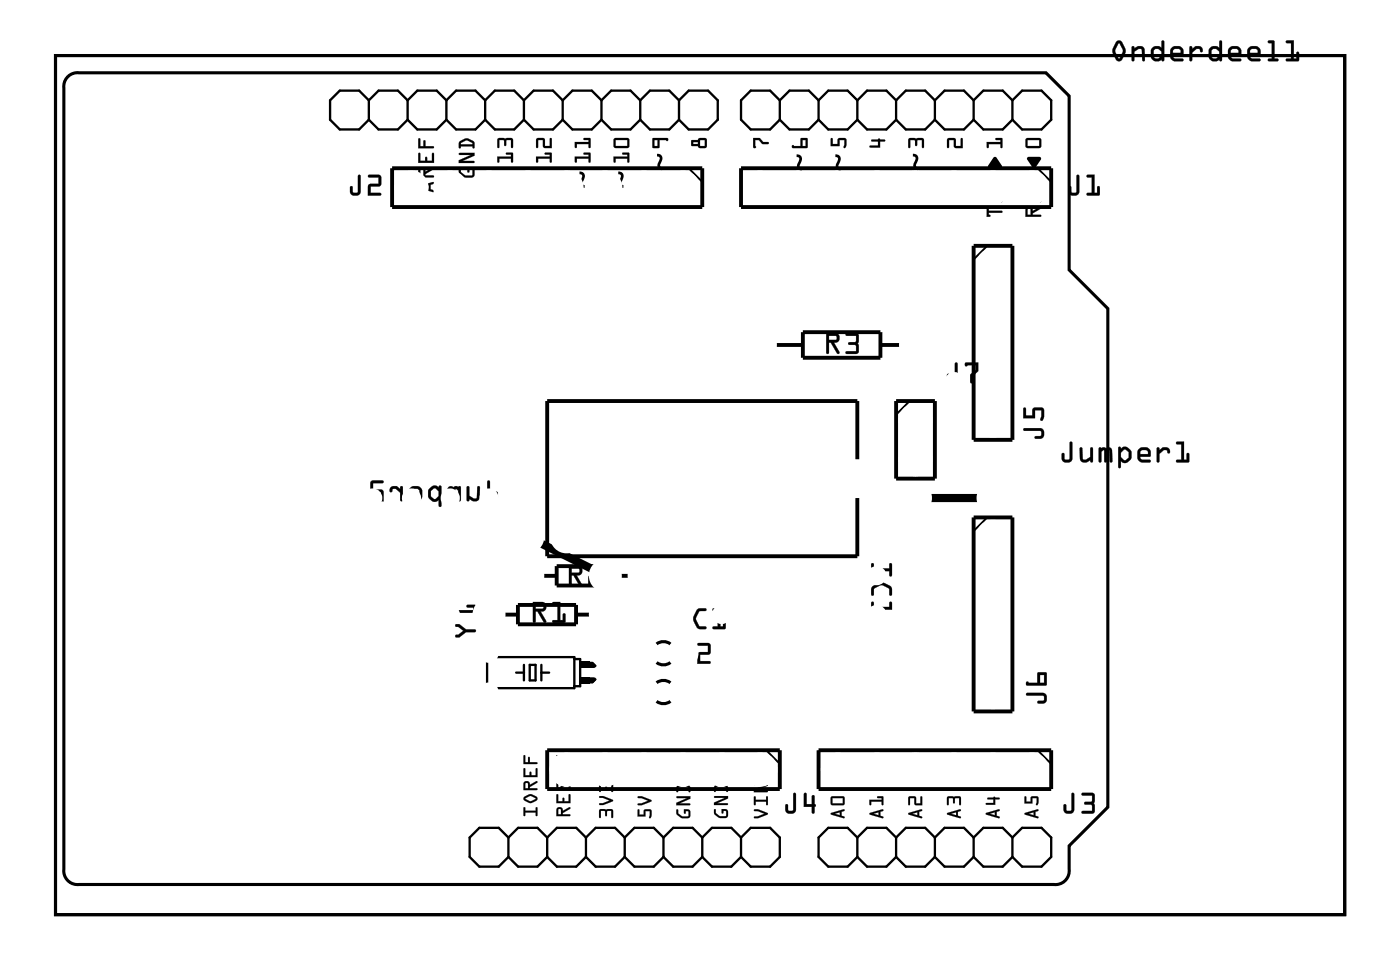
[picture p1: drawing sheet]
<svg xmlns="http://www.w3.org/2000/svg" width="92mm" height="63mm" viewBox="0 0 92 63" stroke-linecap="round" stroke-linejoin="round" font-family="sans-serif">
<path d="M3.6 3.6h84.5v56.3h-84.5zM4.4 5.1a.9 .9 0 0 1 .8-.3h63.3l1.5 1.5v11.4l2.6 2.5v32.6l-2.6 2.6v1.5a.9 .9 0 0 1-1 1h-63.8a.9 .9 0 0 1-1-1v-51.1v-.4zM43 43.4a.73 .73 0 0 0 .9 0M43 45.9a.73 .73 0 0 0 .9 0M43 42.2a.73 .73 0 0 1 .9 0M43 44.7a.73 .73 0 0 1 .9 0" fill="none" stroke="#000" stroke-width=".2"/>
<g fill="#000">
<path d="M49.3 9h.5l.2 .3h.3l.1 .1h-.5l-.2-.2h-.2v.4l-.1 .1zM54.4 9.1h.2v.3h.3v-.3l.5-.1 .1 .5a.11 .11 0 0 1-.1 .1 .11 .11 0 0 1-.1 0v-.4h-.3v.4h-.6zM57.1 9.2l.5-.1 .4 .1-.3 .1v.4h-.7v-.2h.5v-.2h-.4zM59.5 9.1l1-.1v.2v.5h-.1v-.5h-.3l-.1 .4-.1-.4h-.3v.4l-.1 .1zM62.1 9.1l.4-.1 .1 .2v.4h.3v-.5l.1-.1 .1 .7h-.6v-.5h-.3v.4l-.1 .1zM65.1 10.3h.2l.3 .5v.2h-.9zM64.6 9.3h.9v-.1h-.3v-.1l.4-.1 .1 .7h-.2v-.3h-.7v.3h-.1zM67.3 10.3h.8l.1 .1-.5 .6-.4-.6zM38.1 43.3h.5v.4h-.5zM38.1 44.3h.5v.4h-.5z"/>
<path d="M3.6 3.6h84.5v56.3h-84.5zM3.6 3.6v56.3h84.5v-56.3z"/>
<path d="M23.5 11.5h.1v1a.37 .37 0 0 1-.3 .3 .37 .37 0 0 1-.4-.3v-.2a.1 .1 0 0 1 .1-.1 .1 .1 0 0 1 .1 .1v.3h.3zM23.5 11.5v1.1h-.4l-.1-.4h-.1v.3a.35 .35 0 0 0 .4 .3 .35 .35 0 0 0 .3-.3v-1zM24.1 11.5l.7-.1 .2 .1-.1 .7h-.6v.4h.6a.1 .1 0 0 1 .1 .1 .1 .1 0 0 1-.1 .1h-.8l.1-.7 .6-.1v-.4h-.6zM24.1 11.5l.1 .1h.6v.4l-.6 .1-.1 .7h.8v-.2h-.6v-.4h.6l.1-.6-.2-.1z"/>
<path d="M23.5 11.5h.1v1a.36 .36 0 0 1-.3 .3 .36 .36 0 0 1-.4-.3v-.3h.1h.1v.4h.3zM24.1 11.5l.7-.1 .2 .2-.1 .6h-.6v.4h.6v.2h-.8l.1-.7 .6-.1v-.4h-.6z"/>
<path d="M27.4 12.2l1-.3v.1l-.2 .1v.3h.2v.1v.1l-1-.3zM27.4 12.2l.1 .1 .9 .2-.2-.1v-.3l.2-.1v-.1zM27.7 12.2l.4 .2v-.3zM27.7 12.2l.4-.1v.3zM27.5 11a.25 .25 0 0 1 .3 0 .25 .25 0 0 1 .1 .2l.5-.2v.1l-.5 .3v.1h.5v.1h-1zM27.5 11l-.1 .6h1v-.1h-.5v-.1l.5-.3v-.1l-.5 .2a.24 .24 0 0 0-.1-.2 .24 .24 0 0 0-.3 0zM27.6 11.1l-.1 .4h.2v-.4zM27.6 11.1h.1v.4h-.2zM27.4 10h.1v.5h.4v-.2l.1 .2h.3v-.4l.1-.1v.7h-1zM27.4 10v.7h1v-.7l-.1 .1v.4h-.3l-.1-.2v.2h-.4v-.5zM27.4 9.1h.1v.5h.2l.1-.4h.1v.4h.5v.1h-1zM27.4 9.1v.6h1v-.1h-.5l-.1-.4-.1 .4h-.2v-.5z"/>
<path d="M27.4 12.2l1-.3v.1l-.2 .1v.3l.2 .1-.9-.2zM27.7 12.2l.4 .2v-.3zM27.5 11a.24 .24 0 0 1 .2 0 .24 .24 0 0 1 .2 .2l.5-.2v.1l-.5 .3v.1h.5v.1h-1zM27.6 11.1l-.1 .4h.2v-.4zM27.4 10h.1v.5h.4v-.2l.1 .2h.3v-.4l.1-.1v.7h-1zM27.4 9.1h.1v.5h.2l.1-.4 .1 .4h.5v.1h-1z"/>
<path d="M30.1 11h.1v.3l.3 .2 .5-.1-.1-.3h-.1l-.1 .2h-.1v-.3h.4l.1 .4-.1 .2a.65 .65 0 0 1-.9-.6zM30.1 10h1v.2l-.8 .3h.7l.1 .1-1 .1v-.2l.8-.4h-.8zM30.1 9.3a.61 .61 0 0 1 .9-.1l.1 .4-.1 .1v-.1h-.8l-.1 .1zM30.2 9.4h.8l-.1-.1-.3-.1z"/>
<path d="M30.1 11h.1v.3l.2 .2h.5v-.4h-.1v.2h-.1l-.1-.3h.4l.1 .1v.4l-.2 .1h-.5l-.3-.3zM30.1 11v.4a.68 .68 0 0 0 1 .1v-.4l-.1-.1h-.4l.1 .3v-.2h.3l-.1 .4h-.5l-.2-.2v-.3zM30.1 10h1v.2l-.8 .3h.7l.1 .1-1 .1v-.2l.8-.3h-.8zM30.1 10v.1l.8 .1-.8 .3v.2l1-.1-.1-.1h-.7l.8-.3v-.2zM30.1 9.2l.4-.1h.2l.4 .2v.4h-.1v-.1h-.8l-.1 .1v-.3zM30.1 9.3v.4l.1-.1h.8v.1h.1v-.4l-.4-.2h-.3zM30.2 9.4h.8l-.1-.1-.3-.1zM30.2 9.4l.4-.2 .3 .1 .1 .2h-.8z"/>
<path d="M32.6 10.3h.9v-.2h-.3l-.1-.1h.5v.6h-.1v-.2h-.8v.2h-.1zM32.6 9.1l.9-.1 .1 .2v.5h-.1v-.5h-.3l-.1 .4-.1-.4h-.3v.4l-.1 .1z"/>
<path d="M32.6 10.2l.9 .1v-.2h-.3l-.1-.1h.5v.6h-.1v-.2h-.8v.2h-.1zM32.6 10.3v.3h.1v-.2h.8v.2h.1v-.6h-.4v.1h.3v.2zM32.6 9.1l.9-.1 .1 .2v.5h-.1v-.5h-.3l-.1 .4-.1-.4h-.3v.4l-.1 .1zM32.6 9.1v.6l.1-.1v-.4h.3l.1 .4 .1-.4h.3v.4h.1v-.4l-.1-.2z"/>
<path d="M35.1 10.3h.9v-.2h-.3v-.1h.4v.6h-.1v-.2h-.7l-.1 .2zM35.2 9.1l.4-.1 .1 .2v.4h.3v-.5l.1-.1 .1 .7h-.6v-.5h-.3v.4l-.1 .1z"/>
<path d="M35.1 10.2l.9 .1v-.2h-.3v-.1h.4l.1 .6h-.2v-.2h-.7v.2h-.1zM35.1 10.3l.1 .3v-.2h.8v.2h.1v-.6h-.4v.1h.3v.2zM35.2 9.1l.4-.1 .1 .2v.4h.3v-.5l.1-.1 .1 .7h-.6v-.5h-.3v.4l-.1 .1zM35.2 9.1v.6v-.1v-.4h.4v.4l.6 .1-.1-.7-.1 .1v.5h-.3l-.1-.6z"/>
<path d="M37.7 10.3h.9v-.2h-.3l-.1-.1h.5v.6h-.1v-.2h-.8v.2h-.1zM37.7 9.3h.9v-.1h-.3l-.1-.1 .5-.1v.7h-.1v-.3h-.8v.3h-.1z"/>
<path d="M37.7 10.2l.9 .1v-.2h-.3l-.1-.1h.5v.6h-.1v-.2h-.8v.2h-.1zM37.7 10.3v.3h.1v-.2h.8v.2h.1l-.1-.6h-.4l.1 .1h.3v.2zM37.7 9.3h.9v-.1h-.3l-.1-.1 .5-.1v.7h-.1v-.3h-.8v.3h-.1zM37.7 9.3v.4l.1-.1v-.2h.8v.2h.1l-.1-.6-.4 .1 .1 .1h.3v.1z"/>
<path d="M40.2 10.3h.9v-.2h-.3v-.1h.4v.6h-.1v-.2h-.8v.2h-.1zM40.2 9.1l.9-.1 .1 .2v.4l-.1 .1h-.8l-.1-.1zM40.3 9.2v.4h.8v-.4z"/>
<path d="M40.2 10.2l.9 .1v-.2h-.3v-.1h.4v.6h-.1v-.2h-.8v.2h-.1zM40.2 10.3v.3h.1v-.2h.8v.2h.1v-.6h-.4v.1h.3v.2zM40.2 9.1l1-.1v.2v.4l-.1 .1h-.8l-.1-.1zM40.2 9.1v.5l.1 .1h.8l.1-.1v-.4l-.1-.2zM40.3 9.2v.4h.8v-.4zM40.3 9.2h.8v.4h-.8z"/>
<path d="M42.8 9.1l.9-.1 .1 .2h-.1h-.5v.5h-.4l-.1-.1zM42.9 9.2v.4h.2v-.4z"/>
<path d="M42.8 9h.9l.1 .2h-.1h-.1h-.4v.5h-.4l-.1-.1zM42.8 9.1v.6h.4v-.5h.5h.1l-.1-.2zM42.9 9.2v.4h.2v-.4zM42.9 9.2h.2v.4h-.2z"/>
<path d="M45.3 9.2h.4l.2-.2h.3l.1 .2v.4l-.4 .1-.2-.1h-.4zM45.9 9.2v.4h.3v-.4zM45.4 9.3v.1h.3v-.1z"/>
<path d="M45.3 9.2h.4l.2-.2h.3l.1 .2v.4l-.4 .1-.2-.1h-.4zM45.3 9.2v.4h.4l.2 .1 .4-.1v-.4l-.1-.1-.3-.1-.2 .2zM45.9 9.2v.4h.3v-.4zM45.9 9.2h.3v.4h-.3zM45.4 9.3v.1h.3v-.1zM45.4 9.3h.3v.1h-.3z"/>
<path d="M49.3 9h.5l.2 .3h.3l.1 .1h-.5l-.2-.2h-.2v.4l-.1 .1zM49.3 9l.1 .7 .1-.1v-.4h.2l.2 .2h.5l-.1-.1h-.3l-.2-.3z"/>
<path d="M51.9 9.5l.5 .1 .1-.5h.4v.6h-.9zM52.6 9.2v.4h.2v-.4z"/>
<path d="M51.9 9.5l.5 .1 .1-.6 .4 .1v.6h-.9zM51.9 9.5l.1 .2h.9v-.6h-.4v.5zM52.6 9.2v.4h.2v-.4zM52.6 9.2h.2v.4h-.2z"/>
<path d="M54.4 9l.2 .1v.3h.3v-.3l.5-.1 .1 .2-.1 .5-.1-.1v-.4h-.3v.4h-.6zM54.4 9.1v.5h.6v-.4h.3v.4a.11 .11 0 0 0 .1 0 .11 .11 0 0 0 0-.1v-.4h-.5v.3h-.3l-.1-.3z"/>
<path d="M57.1 9.1h.4h.1l.4 .1-.3 .1v.4h-.7v-.2h.5v-.2h-.4zM57.1 9.2v.1h.4v.2h-.5v.2h.7v-.4l.3-.1-.4-.1z"/>
<path d="M59.5 9.1l1-.1v.2v.5h-.1v-.5h-.3l-.1 .4-.1-.4h-.3v.4l-.1 .1zM59.5 9.1v.6l.1-.1v-.4h.3l.1 .4 .1-.4h.3v.5h.1v-.5v-.1z"/>
<path d="M62.1 9.1l.4-.1 .1 .2v.4h.3v-.5l.1-.1 .1 .7h-.6v-.5h-.3v.4l-.1 .1zM62.1 9.1v.6l.1-.1v-.4h.3v.4l.6 .1-.1-.7-.1 .1v.5h-.3l-.1-.5z"/>
<path d="M64.6 13.5l.3 .1-.1 .2h.8l.1 .1h-.9l.1 .3h-.3zM64.7 12.6l.5 .2 .4-.2v.1l-.3 .2 .4 .3h-.1l-.4-.2-.5 .2v-.1l.3-.2-.3-.2zM64.7 11.7l.9-.1 .1 .2v.4l-.2 .1h-.8l-.1-.2zM64.8 11.8v.3h.7v-.3z"/>
<path d="M64.6 13.5l.3 .1-.1 .2h.8l.1 .1h-.9l.1 .3h-.3zM64.6 13.5v.7h.3l-.1-.1v-.2h.9l-.1-.1h-.8v-.1l.1-.1zM64.7 12.6l.5 .2 .4-.2v.1l-.3 .2 .4 .3h-.1l-.4-.2-.5 .2v-.1l.3-.2-.3-.2zM64.7 12.6v.1l.3 .2-.3 .2v.1l.5-.2 .4 .2h.1l-.4-.3 .3-.2v-.1l-.4 .2zM64.7 11.7l.9-.1 .1 .2v.4l-.2 .1h-.8l-.1-.2zM64.7 11.7v.4v.2h.8l.2-.1v-.4l-.1-.2zM64.8 11.8v.3h.7v-.3zM64.8 11.7h.8v.5h-.8z"/>
<path d="M64.6 9.3h.9v-.1h-.3v-.1l.4-.1 .1 .7h-.2v-.3h-.7v.3h-.1zM64.6 9.3l.1 .4h.1v-.3h.8v.3h.1l-.1-.7-.4 .1 .1 .1h.3v.1z"/>
<path d="M67.2 9.1l.9-.1 .1 .2v.4l-.1 .1h-.8l-.1-.1zM67.3 9.2v.4h.8v-.4z"/>
<path d="M67.2 9.1l.9-.1 .1 .2v.4l-.1 .1h-.8l-.1-.1zM67.2 9.1v.5l.1 .1h.8l.1-.1v-.4l-.1-.1zM67.3 9.2v.4h.8v-.4zM67.3 9.2h.8v.4h-.8z"/>
<path d="M67.2 13.6a.24 .24 0 0 1 .3-.1 .24 .24 0 0 1 .2 .3l.5-.3v.1l-.5 .4v.1h.5v.1h-1zM67.3 13.7v.4h.2v-.4zM67.2 12.6l.5 .2 .5-.2v.1l-.4 .2 .4 .3h-.1l-.4-.2-.5 .2v-.1l.4-.2-.4-.2zM67.2 11.7l.9-.1 .1 .2v.4l-.1 .1h-.8l-.1-.2zM67.3 11.8v.3h.8v-.3z"/>
<path d="M67.2 13.6a.25 .25 0 0 1 .3-.1 .25 .25 0 0 1 .2 .3l.5-.3v.1l-.5 .4v.1h.5v.1h-1zM67.3 13.6l-.1 .6h1v-.1h-.5v-.1l.5-.3v-.2l-.5 .3a.24 .24 0 0 0-.2-.2 .24 .24 0 0 0-.2 0zM67.3 13.7v.4h.2v-.4zM67.3 13.7h.2v.4h-.2zM67.2 12.6l.5 .2 .5-.2v.1l-.4 .2 .4 .3h-.1l-.4-.2-.5 .2v-.1l.4-.2-.4-.2zM67.2 12.6v.1l.4 .2-.4 .2v.1l.5-.2 .4 .2h.1l-.4-.3 .4-.2v-.1l-.5 .2zM67.2 11.7l.9-.1 .1 .2v.4l-.1 .1h-.8l-.1-.2zM67.2 11.7v.4l.1 .2h.8l.1-.1v-.4l-.1-.2zM67.3 11.8v.3h.8v-.3zM67.3 11.7h.8v.5h-.8z"/>
<path d="M70.5 11.5h.2v1a.37 .37 0 0 1-.3 .3 .37 .37 0 0 1-.4-.3v-.2a.1 .1 0 0 1 .1-.1 .1 .1 0 0 1 .1 .1v.3h.3zM70.6 11.5l-.1 1.1h-.3l-.1-.4h-.1v.3a.35 .35 0 0 0 .4 .3 .35 .35 0 0 0 .3-.3v-1zM71.2 11.5l.5-.1v1.2h.2v-.3a.1 .1 0 0 1 .1-.1 .1 .1 0 0 1 .1 .1l-.1 .5h-.7a.1 .1 0 0 1-.1-.1 .1 .1 0 0 1 .1-.1h.2v-1h-.3zM71.2 11.5v.1h.3v1h-.3v.1l.8 .1v-.6h-.1v.4h-.2v-1.2z"/>
<path d="M70.6 11.5h.1v1a.36 .36 0 0 1-.3 .3 .36 .36 0 0 1-.4-.3v-.3h.1h.1v.4h.3zM71.2 11.5l.5-.1v1.2h.2v-.4h.1v.6l-.8-.1v-.1h.3v-1h-.3z"/>
<path d="M73.1 2.7l.2-.1 .2 .1 .2 .5-.2 .7a.24 .24 0 0 1-.4 0l-.2-.6zM73.1 2.7l-.2 .6 .2 .6a.24 .24 0 0 0 .4 0l.2-.6-.2-.5a.23 .23 0 0 0-.4-.1zM73.3 2.8l-.2 .5 .2 .5 .3-.5zM73.3 2.8l.1 .1 .2 .4-.3 .5-.3-.5zM74.2 3h.1v.2a.39 .39 0 0 1 .7 .1v.6a.09 .09 0 0 1-.1 .1 .09 .09 0 0 1-.1-.1v-.6l-.2-.1-.3 .2v.5a.1 .1 0 0 1-.1 .1 .1 .1 0 0 1-.1-.1zM74.2 3.1v.9l.1-.1v-.5l.3-.2h.2v.8h.2v-.7a.32 .32 0 0 0-.5-.2l-.2 .1v-.1zM75.5 3.1l.2-.1 .4 .1v-.4a.1 .1 0 0 1 .1-.1 .1 .1 0 0 1 .1 .1v1.2a.1 .1 0 0 1-.1 .1 .1 .1 0 0 1-.1-.1l-.2 .1-.4-.1-.1-.2zM75.5 3.1l-.1 .2 .1 .6 .2 .1h.3l.1-.1v.1h.1v-1.3h-.1v.5l-.2-.2zM75.6 3.3v.4l.1 .1h.2l.2-.1v-.4l-.2-.1zM75.6 3.3l.3-.1 .2 .2v.3l-.2 .1-.3-.1zM76.7 3.1l.3-.1h.3l.1 .1 .1 .2v.3h-.7l.2 .2h.4a.1 .1 0 0 1 .1 .1 .1 .1 0 0 1-.1 .1h-.5l-.1-.1-.1-.2zM76.8 3.2l-.1 .5 .1 .2 .2 .1h.5v-.2h-.5l-.2-.1v-.1h.7v-.3l-.1-.2-.1-.1h-.3zM76.9 3.3l-.1 .2h.6l-.1-.3zM76.9 3.3l.4-.1 .1 .3h-.6zM77.9 3h.2v.2l.2-.2a.33 .33 0 0 1 .4 0 .33 .33 0 0 1 .1 .4 .14 .14 0 0 1-.2 0 .14 .14 0 0 1 0-.2h-.2l-.3 .2v.5a.1 .1 0 0 1-.1 .1 .1 .1 0 0 1-.1-.1zM78 3.1v.9h.1v-.6l.3-.2h.2l.1 .2a.23 .23 0 0 0 .1-.3 .23 .23 0 0 0-.3-.1h-.2l-.2 .2v-.1zM79.3 3.1l.2-.1 .4 .1v-.4a.1 .1 0 0 1 .1-.1 .1 .1 0 0 1 .1 .1v1.2a.1 .1 0 0 1-.1 .1 .1 .1 0 0 1-.1-.1l-.3 .1-.3-.1-.1-.2zM79.3 3.1l-.1 .2 .1 .6 .2 .1h.2l.2-.1v.1h.1v-1.3h-.1v.5l-.2-.2zM79.4 3.3v.4l.1 .1h.2l.2-.1v-.4l-.2-.1zM79.4 3.3l.3-.1 .2 .2v.3l-.2 .1-.3-.1zM80.5 3.1l.3-.1h.3l.1 .1 .1 .2v.3h-.7l.2 .2h.4a.1 .1 0 0 1 .1 .1 .1 .1 0 0 1-.1 .1h-.5l-.2-.1-.1-.2zM80.5 3.2v.5v.2l.2 .1h.6v-.2h-.6l-.1-.1v-.1h.7v-.3l-.1-.2-.1-.1h-.3zM80.7 3.3l-.1 .2h.5l-.1-.3zM80.7 3.3l.3-.1 .2 .3h-.6zM81.8 3.1l.2-.1h.3l.2 .1 .1 .2v.3h-.7l.1 .2h.5a.1 .1 0 0 1 .1 .1 .1 .1 0 0 1-.1 .1h-.5l-.2-.1-.1-.2zM81.8 3.2l-.1 .5 .1 .2 .2 .1h.6l-.1-.2h-.5l-.1-.1v-.1h.7v-.3l-.1-.2-.2-.1h-.3zM81.9 3.3v.2h.5l-.1-.3zM81.9 3.3l.4-.1 .1 .3h-.5zM83.1 2.7h.4v1.1h.2a.1 .1 0 0 1 .1 .1 .1 .1 0 0 1-.1 .1h-.5a.1 .1 0 0 1-.1-.1 .1 .1 0 0 1 .1-.1h.1v-1h-.2zM83.1 2.7v.1h.2v1h-.2v.2h.6v-.1l-.2-.1v-1.1zM84.3 2.7l.5-.1v1.2h.1v-.3a.1 .1 0 0 1 .1-.1 .1 .1 0 0 1 .1 .1v.5h-.8a.1 .1 0 0 1-.1-.1 .1 .1 0 0 1 .1-.1h.3v-1h-.3zM84.3 2.7v.1h.3v1h-.3v.2h.8v-.6h-.2v.4h-.1v-1.2z"/>
<path d="M73.1 2.7l.2-.1 .2 .1 .2 .5-.2 .7a.23 .23 0 0 1-.4 0l-.2-.6zM73.3 2.8l-.2 .5 .2 .5 .3-.5zM74.2 3h.1v.2a.38 .38 0 0 1 .4-.2 .38 .38 0 0 1 .3 .3v.7h-.2v-.8h-.2l-.3 .2v.6h-.1zM75.5 3.1l.2-.1 .4 .1v-.4h.1v1.3l-.1-.1-.4 .1-.2-.1-.1-.2zM75.6 3.3v.4l.3 .1 .2-.1v-.3l-.2-.2zM76.7 3.1l.3-.1h.3l.1 .1 .1 .2v.3l-.7 .1 .2 .1h.5v.2h-.5l-.2-.1-.1-.2zM76.9 3.3l-.1 .2h.6l-.1-.3zM78 3h.1v.2l.2-.2a.33 .33 0 0 1 .4 .1 .33 .33 0 0 1 .1 .3 .12 .12 0 0 1-.2 0 .12 .12 0 0 1 0-.2h-.2l-.3 .2v.6h-.1zM79.3 3.1l.2-.1 .4 .1v-.4h.1v1.3h-.1v-.1l-.4 .1-.2-.1-.1-.2zM79.4 3.3v.4l.3 .1 .2-.1v-.3l-.2-.2zM80.5 3.1l.3-.1h.3l.1 .1 .1 .2v.3l-.7 .1 .1 .1h.6v.2h-.6l-.2-.1v-.2zM80.7 3.3l-.1 .2h.5l-.1-.3zM81.8 3.1l.2-.1h.3l.2 .1 .1 .2v.3l-.7 .1 .1 .1h.5l.1 .2h-.6l-.2-.1-.1-.2zM81.9 3.3v.2h.5l-.1-.3zM83.1 2.7h.4v1.1l.2 .1v.1h-.6v-.2h.2v-1h-.2zM84.3 2.7l.5-.1v1.2h.1v-.4h.2v.6h-.9l.1-.2h.3v-1h-.3z"/>
<path d="M31.9 31.5v1.1a.36 .36 0 0 0 .4 .2 .36 .36 0 0 0 .3-.2v-.4h-.1l-.1 .4h-.3v-1.1zM30.6 31.8v1h.1l.1-.1a.38 .38 0 0 0 .3 .1 .38 .38 0 0 0 .3-.2v-.8l-.1 .1-.1 .7-.4-.1-.1-.6zM29.4 31.9l-.1 .9h.2v-.8l.2 .1v.7h.1l.1-.8 .1 .1v.7h.2v-1zM28.1 32v.1a.54 .54 0 0 0 .4 .8l.2-.2v.4h.2v-1.3a.09 .09 0 0 0-.1 0 .09 .09 0 0 0-.1 .1l-.2-.1zM28.3 32.1l.2-.1 .2 .2v.3l-.2 .2-.3-.2zM26.9 31.9l-.1 .2v.3l.7 .1-.1 .1h-.6v.2h.7l.2-.3-.1-.5-.3-.2h-.3zM27 32h.4l.1 .3h-.5zM25.6 31.9l-.1 .2a.1 .1 0 0 0 .1 .1 .1 .1 0 0 0 .1-.1l.2-.1 .3 .2v.6h.2v-1h-.2v.2l-.2-.2zM24.3 31.5v.6l.1 .1h.6v.4h-.6l-.1 .2h.8v-.7l-.7-.1v-.4h.6l.1-.1z"/>
<path d="M31.9 31.5v1.1a.37 .37 0 0 0 .4 .2 .37 .37 0 0 0 .3-.2v-.3a.1 .1 0 0 0-.1-.1 .1 .1 0 0 0-.1 .1v.3h-.3v-1.1zM32 31.5h.1v1.1h.3l.1-.4 .1 .1v.3a.35 .35 0 0 1-.3 .2 .35 .35 0 0 1-.4-.2zM30.6 31.8v.9a.1 .1 0 0 0 .1 .1 .1 .1 0 0 0 .1-.1 .39 .39 0 0 0 .6-.1l.1-.7a.09 .09 0 0 0-.1-.1 .09 .09 0 0 0-.1 .1l-.1 .7h-.2l-.2-.1v-.6zM30.6 31.9h.1v.6l.5 .1h.1v-.7h.1v.7a.32 .32 0 0 1-.5 .2l-.2-.2v.2h-.1zM29.4 31.9l-.1 .8a.1 .1 0 0 0 .1 .1 .1 .1 0 0 0 .1-.1v-.7l.2 .1v.6a.1 .1 0 0 0 0 .1 .1 .1 0 0 0 .1-.1l.1-.7 .1 .1v.6a.1 .1 0 0 0 .1 .1 .1 .1 0 0 0 .1-.1v-.9zM29.4 31.9h.8v.9h-.2v-.7l-.1-.1-.1 .8h-.1v-.7l-.2-.1v.7l-.2 .1zM28.1 32l-.1 .2a.5 .5 0 0 0 .3 .6l.3 .1 .1-.2v.4a.1 .1 0 0 0 .1 .1 .1 .1 0 0 0 .1-.1v-1.2a.1 .1 0 0 0-.1-.1 .1 .1 0 0 0-.1 .1l-.2-.1zM28.2 31.9l.3-.1 .3 .1v-.1h.1v1.4l-.1-.1v-.4l-.2 .1h-.2l-.3-.2v-.5zM28.3 32.1l.2-.1 .2 .2v.3l-.2 .2-.3-.2zM28.2 32.1v.4l.3 .2 .2-.2v-.3l-.2-.2zM26.9 31.9l-.1 .2v.3h.7l-.1 .2h-.5a.1 .1 0 0 0-.1 .1 .1 .1 0 0 0 .1 .1h.5l.1-.1 .1-.1 .1-.5-.3-.3h-.3zM26.9 31.9l.1-.1h.3l.3 .2v.5l-.1 .3h-.7v-.1l.6-.1 .1-.1v-.1h-.7v-.3zM27 32.1l.4-.1 .1 .3h-.5zM27 32v.3h.5l-.1-.3zM25.6 31.9l-.1 .2a.11 .11 0 0 0 .1 .1 .11 .11 0 0 0 .1-.1l.2-.1 .3 .2v.5a.1 .1 0 0 0 .1 .1 .1 .1 0 0 0 .1-.1v-.8a.1 .1 0 0 0-.1-.1 .1 .1 0 0 0-.1 .1v.1l-.2-.2zM25.6 31.9l.4-.1 .2 .2 .1-.1h.1v.9h-.2v-.6l-.3-.2h-.1l-.2 .2zM24.3 31.5v.7h.7v.4h-.6a.1 .1 0 0 0-.1 .1 .1 .1 0 0 0 .1 .1h.7v-.7l-.7-.1v-.4h.6a.1 .1 0 0 0 .1-.1 .1 .1 0 0 0-.1-.1zM24.3 31.5h.8l-.1 .1h-.6v.5h.7v.7h-.8l.1-.2h.6v-.4h-.6l-.1-.1z"/>
<path d="M37.3 37h.6a.32 .32 0 0 1 .3 .4 .32 .32 0 0 1-.4 .3l.3 .6a.1 .1 0 0 1 0 .1 .1 .1 0 0 1-.1 0l-.4-.7h-.1v.6a.1 .1 0 0 1-.1 .1 .1 .1 0 0 1-.1-.1zM37.3 37v1.4l.1-.1v-.6h.2l.4 .7h.1l-.3-.7a.31 .31 0 0 0 .3-.3 .31 .31 0 0 0-.2-.3zM37.5 37.2v.3l.5-.1-.1-.2zM37.4 37.2h.5l.1 .2-.6 .1zM38.6 37.1l.6-.1 .2 .2v.6h-.7v.4h.6a.1 .1 0 0 1 .1 .1 .1 .1 0 0 1-.1 .1h-.8l.1-.7 .6-.1v-.4h-.6zM38.6 37.1v.1h.6v.5h-.6l-.1 .7h.9v-.2h-.7v-.4h.7v-.6l-.2-.1z"/>
<path d="M37.3 37h.6a.31 .31 0 0 1 .2 .4 .31 .31 0 0 1-.3 .3l.3 .7h-.1l-.4-.7h-.1v.6l-.2 .1zM37.5 37.2v.3l.5-.1-.1-.2zM38.6 37.1l.6-.1 .2 .2v.6h-.7v.4h.7v.2h-.9l.1-.7 .6-.1v-.4h-.6z"/>
<path d="M54.1 21.8h.6a.32 .32 0 0 1 .3 .4 .32 .32 0 0 1-.4 .2l.4 .6a.1 .1 0 0 1 0 .2 .11 .11 0 0 1-.2-.1l-.4-.7h-.1v.7a.1 .1 0 0 1-.1 .1 .1 .1 0 0 1-.1-.1zM54.1 21.8l.1 1.4 .1-.1v-.7h.1l.4 .7h.2l-.4-.7a.31 .31 0 0 0 .4-.2 .31 .31 0 0 0-.3-.4zM54.3 22v.3l.5-.1v-.2zM54.3 22h.5v.2l-.5 .1zM55.4 21.8h.7l.2 .2-.1 .5 .1 .6-.2 .1h-.6a.1 .1 0 0 1-.1-.1 .1 .1 0 0 1 .1-.1h.6v-.4h-.4a.1 .1 0 0 1-.1-.1 .1 .1 0 0 1 .1-.1h.4v-.4h-.7zM55.4 21.8l.1 .2h.6v.4h-.5v.1v.1h.5v.4h-.6l-.1 .1h.8l.1-.1-.1-.5v-.6l-.1-.1z"/>
<path d="M54.1 21.8h.6a.31 .31 0 0 1 .3 .4 .31 .31 0 0 1-.4 .2l.4 .7-.1 .1-.5-.8h-.1v.7l-.1 .1zM54.3 22v.3l.5-.1v-.2zM55.4 21.8h.7l.2 .1-.1 .6 .1 .5-.1 .2-.8-.1 .1-.1h.6v-.4h-.5v-.1v-.1h.5v-.4h-.7z"/>
<path d="M57.1 36.9h.1l.1 .3h1v-.3h.1v.8h-.1v-.3h-1l-.1 .3h-.1zM57.2 38.4l.5-.3 .2 .1 .5 .2v.5h-.1l-.1-.4-.4-.2-.5 .2-.1 .4-.1 .1v-.4zM57.1 39.4h.1l.1 .3h1v-.3h.1v.5h-1.1v.2h.3l.1 .1-.6 .1z"/>
<path d="M57.1 36.9h.2v.3h1v-.2a.1 .1 0 0 1 0-.1 .1 .1 0 0 1 .1 .1v.6a.1 .1 0 0 1-.1 .1 .1 .1 0 0 1 0-.1v-.2h-1v.2a.1 .1 0 0 1-.1 .1 .1 .1 0 0 1-.1-.1zM57.1 36.9v.8h.1v-.3h1.1v.3h.1v-.8h-.1v.3h-1.1v-.3zM57.2 38.4l.5-.3 .2 .1 .5 .2v.5a.1 .1 0 0 1-.1 .1 .1 .1 0 0 1 0-.1l-.1-.4-.4-.2-.5 .2v.4a.1 .1 0 0 1-.1 .1 .1 .1 0 0 1-.1-.1zM57.2 38.4l-.1 .2v.4l.1-.1 .1-.4 .5-.2 .5 .2v.4l.1 .1v-.6l-.5-.2a.77 .77 0 0 0-.7 .2zM57.1 39.4h.2v.3h1v-.2a.1 .1 0 0 1 0-.1 .1 .1 0 0 1 .1 .1v.4h-1.1v.2h.3a.1 .1 0 0 1 .1 .1 .1 .1 0 0 1-.1 .1l-.5-.1zM57.1 39.4v.8h.6l-.1-.1h-.4v-.2h1.2v-.5h-.1v.3h-1.1v-.3z"/>
<path d="M62.6 23.8h.1v1a.37 .37 0 0 1-.3 .3 .37 .37 0 0 1-.4-.3v-.2a.1 .1 0 0 1 .1-.1 .1 .1 0 0 1 .1 .1v.3h.3zM62.6 23.8v1.1h-.4l-.1-.4-.1 .3a.35 .35 0 0 0 .4 .3 .35 .35 0 0 0 .3-.3v-1zM63.2 23.8l.9-.1v.6l-.4 .3v.4a.1 .1 0 0 1 0 .1 .1 .1 0 0 1-.1-.1v-.5l.3-.3v-.3h-.5l-.1 .1zM63.2 23.8l.1 .2 .6-.1v.3l-.3 .4v.4l.1 .1v-.5l.4-.3v-.6z"/>
<path d="M62.6 23.8h.1v1a.36 .36 0 0 1-.3 .3 .36 .36 0 0 1-.4-.3v-.3h.1h.1v.4h.4zM63.2 23.8l.9-.1v.6l-.4 .3v.5l-.1-.1v-.4l.3-.4v-.3l-.6 .1z"/>
<path d="M67.1 28.1l1-.1a.36 .36 0 0 1 .3 .4 .36 .36 0 0 1-.3 .3h-.3v-.1l.4-.1v-.3h-1.1zM67.1 26.7h.1v.5h.4l.1-.5h.6l.1 .2v.4a.15 .15 0 0 1 0 .2 .15 .15 0 0 1-.2-.1v-.5h-.4v.5h-.8z"/>
<path d="M67.1 28h1a.37 .37 0 0 1 .3 .4 .37 .37 0 0 1-.3 .3h-.2a.1 .1 0 0 1-.1-.1 .1 .1 0 0 1 .1-.1h.3v-.3h-1.1zM67.1 28.1v.1h1.1v.3l-.4 .1v.1h.3a.35 .35 0 0 0 .3-.3 .35 .35 0 0 0-.3-.4zM67.1 26.7h.1v.5h.4l.1-.5h.6l.1 .2-.1 .6a.1 .1 0 0 1-.1 .1 .1 .1 0 0 1 0-.2v-.5h-.4v.5h-.8zM67.1 26.7l-.1 .7h.8v-.6h.4v.7h.1l.1-.6-.1-.2h-.6l-.1 .5h-.4v-.5z"/>
<path d="M70.1 28.9l.2 .1v1a.37 .37 0 0 1-.4 .3 .37 .37 0 0 1-.4-.3v-.3a.1 .1 0 0 1 .1-.1 .1 .1 0 0 1 .1 .1l.1 .4h.2zM70.1 28.9v1.1l-.3 .1-.2-.4v.3a.35 .35 0 0 0 .3 .3 .35 .35 0 0 0 .3-.3v-1zM70.8 29.3h.1v.7l.1 .1 .4-.2v-.5a.1 .1 0 0 1 .1-.1 .1 .1 0 0 1 .1 .1v.8a.1 .1 0 0 1-.1 .1 .11 .11 0 0 1-.1-.2 .39 .39 0 0 1-.7-.1zM70.8 29.3v.7a.32 .32 0 0 0 .5 .2l.1-.1 .1 .2 .1-.1v-.9h-.2v.6l-.4 .2-.1-.1v-.7zM72 29.3h.3l.2 .1a.21 .21 0 0 1 .2-.1 .21 .21 0 0 1 .2 .2v.7a.1 .1 0 0 1-.1 .1 .1 .1 0 0 1-.1-.1l-.1-.7-.1 .1v.6a.1 .1 0 0 1-.1 .1 .1 .1 0 0 1-.1-.1v-.7l-.1 .1v.6a.1 .1 0 0 1-.1 .1 .1 .1 0 0 1-.1-.1zM72 29.3v1l.2-.1v-.6l.1-.1 .1 .7h.1v-.6l.1-.1 .1 .7h.1v-.7a.21 .21 0 0 0-.1-.2 .21 .21 0 0 0-.2 .1l-.2-.1zM73.3 29.3h.1v.1l.2-.2 .2 .1 .3 .1v.2a.5 .5 0 0 1-.2 .7h-.3l-.2-.1v.4a.1 .1 0 0 1-.1 .1 .1 .1 0 0 1 0-.1zM73.3 29.3v1.3h.1v-.4l.2 .1 .3-.1 .2-.2v-.4l-.3-.3h-.2l-.2 .1v-.1zM73.6 29.4l-.1 .2-.1 .3 .3 .2 .2-.1v-.4l-.2-.2zM73.6 29.4h.2l.2 .2v.4l-.3 .1-.3-.2v-.3zM74.6 29.4l.2-.1h.3l.2 .1 .1 .2v.3h-.7l.1 .2h.5a.1 .1 0 0 1 .1 .1 .1 .1 0 0 1-.1 .1h-.5l-.2-.1-.1-.2zM74.6 29.4l-.1 .6 .1 .2 .2 .1 .6-.1-.1-.1h-.5l-.1-.1v-.1h.7v-.3l-.1-.2-.2-.1h-.3zM74.7 29.5v.2h.5l-.1-.2zM74.7 29.5h.4l.1 .2h-.5zM75.8 29.3h.1l.1 .2 .2-.2a.33 .33 0 0 1 .3 0 .33 .33 0 0 1 .2 .3 .14 .14 0 0 1-.2 0 .14 .14 0 0 1-.1-.1h-.1l-.3 .2v.5a.1 .1 0 0 1-.1 .1 .1 .1 0 0 1-.1-.1zM75.8 29.3v1l.1-.1 .1-.5 .2-.2h.2l.2 .2a.23 .23 0 0 0 0-.3 .23 .23 0 0 0-.2-.1h-.2l-.2 .2-.1-.2zM77.1 28.9h.5v1.2h.1v-.4a.1 .1 0 0 1 .1-.1 .1 .1 0 0 1 .1 .1v.6h-.8a.1 .1 0 0 1-.1-.1 .1 .1 0 0 1 .1-.1h.3v-1h-.3zM77.1 28.9v.2h.3v1h-.3v.1l.8 .1v-.6h-.1l-.1 .4h-.1v-1.2z"/>
<path d="M70.1 28.9l.2 .1v1a.36 .36 0 0 1-.4 .3 .36 .36 0 0 1-.3-.3v-.3h.1l.1 .4 .3-.1zM70.8 29.3h.1v.7l.1 .1 .4-.2v-.6h.2v.9h-.1l-.1-.1a.38 .38 0 0 1-.3 .2 .38 .38 0 0 1-.3-.3zM72 29.3h.8l.1 .9h-.2l-.1-.7-.1 .1v.6h-.2v-.7l-.1 .1v.6h-.2zM73.3 29.3h.1v.1l.2-.1h.2l.3 .3a.54 .54 0 0 1-.4 .7l-.3-.1v.4h-.1zM73.6 29.4l-.2 .2v.3l.3 .2 .2-.1 .1-.4-.3-.2zM74.6 29.4l.2-.1h.3l.2 .1 .1 .2v.3l-.7 .1 .1 .1h.5l.1 .1-.6 .1-.2-.1-.1-.2zM74.7 29.5v.2h.5l-.1-.2zM75.8 29.3h.1l.1 .2 .2-.2a.33 .33 0 0 1 .3 0 .33 .33 0 0 1 .1 .3 .12 .12 0 0 1-.1 0 .12 .12 0 0 1 0-.1h-.2l-.3 .2v.5l-.2 .1zM77.1 28.9h.5v1.2h.1v-.4h.2v.6l-.8-.1v-.1h.3v-1h-.3z"/>
<path d="M29.8 40.9h.3l.4 .3h.6l.1 .1-.7 .1-.4 .3h-.2l-.1-.1h.2l.4-.3-.4-.3h-.2zM29.8 39.9h1.2v-.1h-.4v-.1l.5-.1 .1 .8h-.2v-.3h-1v.3l-.1 .1z"/>
<path d="M29.8 40.9l.3-.1 .4 .4h.6a.1 .1 0 0 1 .1 .1 .1 .1 0 0 1-.1 .1h-.6l-.4 .3h-.2a.1 .1 0 0 1-.1-.1 .1 .1 0 0 1 .1-.1l.1 .1 .4-.3-.4-.3h-.2zM29.9 40.9v.1h.1l.4 .3-.4 .3h-.1v.1h.2l.4-.3 .7-.1-.1-.1h-.6l-.4-.3zM29.8 39.9h1.2v-.1h-.3a.1 .1 0 0 1-.1-.1 .1 .1 0 0 1 .1-.1h.5v.8a.1 .1 0 0 1-.1 .1 .1 .1 0 0 1-.1-.1v-.3h-1v.3a.1 .1 0 0 1-.1 .1 .1 .1 0 0 1-.1-.1zM29.8 39.9l.1 .6 .1-.1v-.3h1v.3h.2l-.1-.8-.5 .1v.1h.4v.2z"/>
<path d="M34.9 39.4h.6a.32 .32 0 0 1 .3 .4 .32 .32 0 0 1-.4 .2l.4 .6a.11 .11 0 0 1-.1 .2 .1 .1 0 0 1-.1-.1l-.4-.7h-.1v.7a.1 .1 0 0 1-.1 .1 .1 .1 0 0 1-.1-.1zM34.9 39.4l.1 1.4 .1-.1v-.7h.1l.4 .7h.2l-.4-.7a.31 .31 0 0 0 .4-.2 .31 .31 0 0 0-.3-.4zM35.1 39.6v.3l.5-.1v-.2zM35.1 39.6h.5v.2l-.5 .1zM36.2 39.4h.5v1.2h.2v-.4a.1 .1 0 0 1 .1-.1 .1 .1 0 0 1 .1 .1l-.1 .6h-.7a.1 .1 0 0 1-.1-.1 .1 .1 0 0 1 .1-.1h.2v-1h-.3zM36.2 39.4v.2h.3v1h-.3v.1l.8 .1v-.6h-.1v.4h-.2v-1.2z"/>
<path d="M34.9 39.4h.6a.31 .31 0 0 1 .3 .4 .31 .31 0 0 1-.4 .2l.4 .7-.1 .1-.5-.8h-.1v.7l-.1 .1zM35.1 39.6v.3l.5-.1v-.2zM36.2 39.4h.5v1.2h.2v-.4h.1v.6l-.8-.1v-.1h.3v-1h-.3z"/>
<path d="M34.3 52.9h.1v.2h.7v-.2l.1-.1v.6h-.1v-.2h-.7v.2h-.1zM34.3 52.2l.5-.2 .4 .2v.1l-.5 .3-.4-.2zM34.4 52.3l.4 .2 .3-.2-.3-.2zM34.3 51.2a.22 .22 0 0 1 .3-.1 .22 .22 0 0 1 .1 .3l.5-.3v.1l-.5 .3v.1h.5v.1h-.9zM34.4 51.3v.3h.2v-.3zM34.3 50.3h.1v.5h.3l.1-.3v.3h.3v-.5h.1v.6h-.9zM34.3 49.4l.1 .1v.4h.2l.1-.4v.4h.5v.1h-.9z"/>
<path d="M34.3 52.9h.1v.2h.7v-.2l.1-.1v.6h-.1v-.2h-.7v.2h-.1zM34.3 52.9v.5l.1-.2h.7v.2h.1v-.6l-.1 .3h-.7v-.2zM34.3 52.2l.5-.2 .4 .2v.1l-.3 .3h-.2l-.4-.2zM34.4 52.2v.2l.3 .2 .5-.3-.1-.2-.3-.1zM34.4 52.3l.4 .1 .3-.1-.3-.2zM34.4 52.3l.4-.2 .3 .2-.3 .2zM34.3 51.2a.22 .22 0 0 1 .3-.1 .22 .22 0 0 1 .1 .3l.5-.3v.1l-.5 .3v.1h.5v.1h-.9zM34.4 51.2l-.1 .5h.9v-.1h-.5v-.1l.5-.3v-.1l-.5 .3a.21 .21 0 0 0-.1-.2 .21 .21 0 0 0-.2 0zM34.4 51.3v.3h.2v-.3zM34.4 51.3h.2v.3h-.2zM34.3 50.3h.1v.5h.3l.1-.3v.3h.3v-.5h.1v.6h-.9zM34.3 50.3v.6h.9v-.6h-.1v.5h-.3v-.3l-.1 .3h-.3v-.5zM34.3 49.4l.1 .1v.4h.2l.1-.4v.4h.5v.1h-.9zM34.3 49.5v.5h.9v-.1h-.5v-.3l-.1 .3h-.2v-.4z"/>
<path d="M36.5 52.9a.22 .22 0 0 1 .3 0 .22 .22 0 0 1 .1 .2l.4-.3 .1 .1-.5 .3v.1h.4l.1 .1h-.9zM36.6 53v.3h.2l-.1-.3zM36.5 52h.1v.5h.3v-.3l.1 .3h.3v-.5l.1 .6h-.9zM36.5 51.2h.2l-.1 .1v.3l.7-.5 .1 .2v.3l-.2 .1 .1-.1-.1-.3-.7 .4v-.1zM36.5 50.3h.1v.5h.3v-.3l.1 .3h.3v-.5l.1 .6h-.9zM36.5 49.4l.2 .1-.1 .2h.7h.1l-.8 .1 .1 .2h-.2z"/>
<path d="M36.5 52.9a.22 .22 0 0 1 .3-.1 .22 .22 0 0 1 .1 .3l.4-.3 .1 .1-.5 .3v.1h.4l.1 .1h-1zM36.5 52.9v.5h.9l-.1-.1h-.4v-.1l.4-.2v-.2l-.4 .3a.21 .21 0 0 0-.1-.2 .21 .21 0 0 0-.3 0zM36.6 53v.3h.2l-.1-.3zM36.6 53h.2v.3h-.2zM36.5 52h.1v.5h.3v-.3l.1 .3h.3l-.1-.5h.1l.1 .6h-1zM36.5 52v.6h.9l-.1-.6v.5h-.3l-.1-.3v.3h-.3v-.5zM36.5 51.2h.2l-.1 .1v.3l.6-.4 .1-.1 .1 .2v.3l-.1 .1h-.1v-.1v-.3l-.5 .4h-.2l-.1-.1zM36.5 51.2v.4v.1h.2l.5-.5 .1 .4-.1 .1 .2-.1v-.3l-.1-.1-.7 .4v-.3l.1-.1zM36.5 50.3h.1v.5h.3v-.3l.1 .3h.3l-.1-.5h.1l.1 .6h-1zM36.5 50.3v.6h.9l-.1-.6v.5h-.3l-.1-.3v.3h-.3v-.5zM36.4 49.4l.3 .1-.1 .2h.7h.1l-.8 .1 .1 .2h-.3zM36.5 49.4v.6h.2l-.1-.2 .8-.1h-.1h-.7l.1-.2z"/>
<path d="M39.3 53h.8l.1 .5h-.1l-.1-.4h-.2l-.1 .3-.1-.3h-.2v.4h-.1zM39.3 52.1h.2l.6 .3h.1l-.7 .3h-.2v-.1l.6-.2-.6-.2zM39.3 51.3h.8l.1 .5h-.1l-.1-.4h-.2l-.1 .3-.1-.3h-.2v.4h-.1z"/>
<path d="M39.3 53h.8l.1 .1v.4h-.2v-.4h-.2l-.1 .3-.1-.3h-.2v.4l-.1 .1zM39.3 53v.5h.1v-.4h.2l.1 .3 .1-.3h.3v.4h.1l-.1-.5zM39.3 52.1h.2l.6 .2 .1 .1-.7 .3h-.2v-.1l.6-.2-.6-.2zM39.3 52.1v.1l.7 .2-.7 .2v.1h.2l.7-.3h-.1l-.6-.3zM39.3 51.3h.8l.1 .1v.4h-.2v-.4h-.2l-.1 .3-.1-.3h-.2v.4h-.1zM39.3 51.3v.5h.1v-.4h.2l.1 .3 .1-.3h.3v.4h.1l-.1-.5z"/>
<path d="M41.8 53h.1v.3h.3v-.3h.4l.1 .4a.1 .1 0 0 1 0 .1 .1 .1 0 0 1-.2 0l.1-.4h-.3v.3h-.5zM41.8 52.1h.2l.7 .3v.1l-.7 .2h-.2v-.1l.7-.2-.7-.2z"/>
<path d="M41.8 53h.1v.3h.3v-.3h.4l.1 .1-.1 .4h-.1l.1-.4h-.3v.4h-.5zM41.8 53v.4h.5v-.3h.3l-.1 .4a.1 .1 0 0 0 .2 0 .1 .1 0 0 0 0-.1l-.1-.4h-.4v.3h-.3v-.3zM41.8 52.1h.2l.7 .3v.1l-.7 .2h-.2v-.1l.7-.2-.7-.2zM41.8 52.1v.1l.7 .2-.7 .2v.1h.2l.7-.2v-.1l-.7-.3z"/>
<path d="M44.7 42.2l.5-.1a.1 .1 0 0 1 .1 .1 .1 .1 0 0 1-.1 .1h-.4l-.2 .5 .2 .5h.4a.1 .1 0 0 1 .1 .1 .1 .1 0 0 1-.1 .1l-.5-.1-.2-.4-.1-.3zM44.7 42.2l-.2 .4a.83 .83 0 0 0 .3 .8h.4h.1l-.1-.1h-.4l-.2-.4v-.2l.2-.4h.4l.1-.1-.1-.1h-.3zM45.7 42.1h.7l.2 .1-.1 .6-.6 .1v.4h.6a.1 .1 0 0 1 .1 .1 .1 .1 0 0 1-.1 .1h-.8v-.8h.7v-.4h-.7zM45.7 42.1v.2h.7v.4h-.7v.8l.8-.1v-.1h-.6v-.4l.6-.1v-.6l-.1-.1z"/>
<path d="M44.7 42.2l.2-.1h.4l-.1 .2h-.4l-.2 .5 .2 .5h.4l.1 .1-.1 .1a.6 .6 0 0 1-.8-.6l.1-.3zM45.7 42.1h.7l.1 .1v.6l-.6 .1v.4h.6v.1l-.8 .1v-.8h.7v-.4h-.7z"/>
<path d="M44.3 53h.1l.1 .3 .2 .1h.4v-.3h-.2v.1l-.1 .1v-.3h.4v.4l-.1 .2a.58 .58 0 0 1-.8-.6zM44.3 52.1h.9v.2l-.7 .3h.7v.1h-.9v-.1l.7-.4h-.6zM44.4 51.5a.54 .54 0 0 1 .8-.1v.5l-.1-.2h-.7l-.1 .2zM44.4 51.6h.7l-.3-.2z"/>
<path d="M44.3 53h.1v.2l.3 .2h.4v-.3h-.2v.1l-.1 .1v-.3h.3l.1 .1v.4l-.1 .1h-.4l-.4-.3zM44.3 53l.1 .4a.61 .61 0 0 0 .8 .1v-.4l-.1-.1h-.3v.3l.1-.2h.2v.4l-.4-.1-.3-.2v-.2zM44.3 52.1h.9v.2l-.7 .3h.7v.1h-.9v-.1l.7-.3h-.6zM44.3 52.1l.1 .1 .6 .1-.7 .3v.1h.9v-.1h-.7l.7-.3v-.2zM44.4 51.4l.3-.1h.2l.3 .2v.3h-.1v-.1h-.7l-.1 .2zM44.4 51.5l-.1 .4 .1-.2h.7v.1h.1v-.3l-.3-.2h-.3zM44.4 51.6h.7l-.3-.2zM44.4 51.5l.4-.1 .3 .1v.1h-.7z"/>
<path d="M45.7 39.9l.5-.1a.1 .1 0 0 1 .1 .1 .1 .1 0 0 1-.1 .1h-.4l-.2 .5 .2 .5h.4a.1 .1 0 0 1 .1 .1 .1 .1 0 0 1-.1 .1h-.5l-.3-.5v-.3zM45.7 39.9l-.2 .4a.83 .83 0 0 0 .3 .9h.4l.1-.1-.1-.1h-.4l-.2-.4v-.2l.2-.4h.4l.1-.1-.1-.1h-.3zM46.7 39.8h.5v1.2h.2v-.3a.1 .1 0 0 1 .1-.1 .1 .1 0 0 1 .1 .1l-.1 .5h-.7a.1 .1 0 0 1-.1-.1 .1 .1 0 0 1 .1-.1h.2v-1h-.3zM46.7 39.9v.1h.3v1h-.3v.1l.8 .1v-.6h-.1v.4h-.2v-1.2z"/>
<path d="M45.7 39.9l.2-.1 .4 .1-.1 .1h-.4l-.2 .5 .2 .5h.4l.1 .1-.1 .1a.6 .6 0 0 1-.8-.6l.1-.3zM46.7 39.8h.5v1.2h.2v-.4h.1v.6l-.8-.1v-.1h.3v-1h-.3z"/>
<path d="M46.8 53h.1v.2l.3 .2h.4l-.1-.3h-.1v.1h-.1v-.2h.3l.1 .4-.1 .1a.58 .58 0 0 1-.8-.5zM46.8 52.1h.9v.2l-.7 .3h.6l.1 .1h-.9v-.2l.7-.3h-.7zM46.8 51.4a.54 .54 0 0 1 .8 0v.4v-.1h-.7l-.1 .1zM46.9 51.5v.1h.7l-.4-.2z"/>
<path d="M46.8 53h.1v.2l.2 .2h.4l.1-.3h-.2v.1l-.1 .1v-.3h.3l.1 .1v.3l-.2 .2-.4-.1-.3-.2zM46.8 53v.3a.61 .61 0 0 0 .9 .1v-.3l-.1-.1h-.3v.3l.1-.2h.2l-.1 .3h-.4l-.2-.2v-.2zM46.8 52.1h.9v.2l-.7 .3h.6l.1 .1h-.9v-.2l.7-.3h-.7zM46.8 52.1v.1h.7l-.7 .3v.2h.9l-.1-.1h-.6l.7-.3v-.2zM46.8 51.4l.4-.1h.2l.3 .2v.3h-.1v-.1h-.7l-.1 .1zM46.8 51.4v.4l.1-.1h.7v.1h.1v-.3l-.3-.2h-.3zM46.9 51.5v.1h.7l-.4-.2zM46.9 51.5l.3-.1 .3 .1 .1 .1h-.7z"/>
<path d="M49.4 53h.3l.6 .2v.1l-.6 .3h-.3v-.1l.7-.2-.7-.2zM49.4 52.1l.1 .1v.2h.7v-.2l.1-.1v.6h-.1v-.2h-.7v.2h-.1zM49.4 51.3h.9v.1l-.7 .3h.7v.1l-.9 .1v-.2l.7-.3h-.6z"/>
<path d="M49.4 53h.3l.6 .2v.1l-.6 .3h-.3v-.2l.7-.1-.7-.2zM49.4 53v.1l.7 .2-.7 .2v.1h.3l.6-.3v-.1l-.6-.2zM49.4 52.1l.1 .1v.2h.7v-.2l.1-.1v.6h-.1v-.2h-.7v.2h-.1zM49.4 52.1v.6l.1-.2h.7v.2h.1v-.6l-.1 .3h-.7v-.2zM49.4 51.3h.9v.1l-.7 .3h.7v.1l-.9 .1v-.2l.7-.3h-.6zM49.4 51.3l.1 .1h.6l-.7 .3v.2l.9-.1v-.1h-.7l.7-.3v-.1z"/>
<path d="M52 51.9l.2 .1v1a.37 .37 0 0 1-.4 .3 .37 .37 0 0 1-.4-.3v-.3a.1 .1 0 0 1 .1-.1 .1 .1 0 0 1 .1 .1l.1 .4h.2zM52 51.9v1.1l-.4 .1-.1-.4v.3a.35 .35 0 0 0 .3 .3 .35 .35 0 0 0 .3-.3v-1zM52.7 51.9l.1 .1v.6h.4v-.5a.1 .1 0 0 1 .1-.1 .1 .1 0 0 1 .1 .1v.5a.09 .09 0 0 1 .1 .1 .09 .09 0 0 1-.1 .1v.4a.1 .1 0 0 1-.1 .1 .1 .1 0 0 1-.1-.1v-.4h-.5zM52.7 51.9v.9h.5v.4h.1l.1-.4v-.1v-.6h-.2v.6h-.4v-.7z"/>
<path d="M52 51.9l.1 .1v1a.36 .36 0 0 1-.3 .3 .36 .36 0 0 1-.3-.3v-.3v-.1l.1 .1 .1 .4 .3-.1zM52.7 51.9l.1 .1v.6h.4v-.5h.2v.5l.1 .1-.1 .1-.1 .5-.1-.1v-.4h-.5z"/>
<path d="M54.4 53.2l.9-.2v.1h-.2v.3l.2 .1-.8-.2zM54.4 53.2l.1 .1 .8 .2-.2-.1v-.3h.2v-.1zM54.7 53.3l.3 .1v-.2zM54.7 53.3l.3-.1v.2zM54.5 52.2l.8-.1v.1v.4l-.1 .1h-.7l-.1-.1zM54.5 52.2l-.1 .4 .1 .1h.7l.1-.1v-.5zM54.5 52.2v.4h.7v-.4zM54.5 52.2h.7v.4h-.7z"/>
<path d="M54.4 53.2l.9-.2v.1h-.2v.3l.2 .1-.8-.2zM54.7 53.3l.3 .1v-.2zM54.5 52.2l.8-.1v.5l-.1 .1h-.7l-.1-.1zM54.5 52.2v.4h.7v-.4z"/>
<path d="M57 53.2l.8-.2 .1 .1h-.2v.3l.2 .1-.9-.2zM57 53.2v.1l.9 .2-.2-.1v-.3h.2l-.1-.1zM57.2 53.3l.4 .1v-.2zM57.2 53.3l.4-.1v.2zM57 52.4h.8v-.2h-.3l.3-.1 .1 .6h-.1v-.2h-.7v.2h-.1zM57 52.4v.3l.1-.2h.7v.2h.1l-.1-.6-.3 .1h.3v.2z"/>
<path d="M57 53.2l.8-.2 .1 .1h-.2v.3l.2 .1-.9-.2zM57.2 53.3l.4 .1v-.2zM57 52.4h.8v-.2h-.3l.3-.1 .1 .6h-.1v-.2h-.7v.2h-.1z"/>
<path d="M59.5 53.2l.9-.2v.1h-.2v.3l.2 .1-.9-.2zM59.5 53.2v.1l.9 .2-.2-.1v-.3h.2v-.1zM59.8 53.3l.3 .1v-.2zM59.8 53.3l.3-.1v.2zM59.5 52.2l.4-.1 .1 .5h.3v-.4l.1-.1v.6h-.5v-.5h-.3v.5h-.1zM59.5 52.2v.5h.1v-.5h.3v.5h.5v-.6l-.1 .1v.4h-.3l-.1-.5z"/>
<path d="M59.5 53.2l.9-.2v.1h-.2v.3l.2 .1-.9-.2zM59.8 53.3l.3 .1v-.2zM59.5 52.2l.4-.1 .1 .5h.3v-.4l.1-.1v.6h-.5v-.5h-.3v.5h-.1z"/>
<path d="M62 53.2l.9-.2 .1 .1h-.2v.3l.2 .1-.9-.2zM62.1 53.2v.1l.8 .2-.1-.1v-.3h.1v-.1zM62.3 53.3l.3 .1v-.2zM62.3 53.3l.3-.1v.2zM62.1 52.2l.8-.1 .1 .1v.5h-.2v-.5l-.2 .1-.1 .3-.1-.3-.2-.1v.5h-.1zM62.1 52.2v.5h.1v-.5l.2 .1 .1 .3 .1-.3 .2-.1v.5h.1v-.6z"/>
<path d="M62.1 53.2l.8-.2v.1h-.1v.3l.2 .1-.9-.2zM62.3 53.3l.3 .1v-.2zM62.1 52.2l.8-.1 .1 .6h-.2v-.5l-.2 .1-.1 .3-.1-.3-.2-.1v.5h-.1z"/>
<path d="M64.6 53.2l.9-.2v.1h-.2v.3l.2 .1-.9-.2zM64.6 53.2v.1l.9 .2-.2-.1v-.3h.2l-.1-.1zM64.9 53.3l.3 .1v-.2zM64.8 53.3l.4-.1v.2zM64.7 52.2h.4l.4 .1h-.3v.4h-.6v-.1h.5v-.3h-.4zM64.7 52.2v.1h.4v.3h-.5v.1h.6v-.4h.3l-.4-.1z"/>
<path d="M64.6 53.2l.9-.2v.1h-.2v.3l.2 .1-.9-.2zM64.9 53.3l.3 .1v-.2zM64.7 52.2h.4l.4 .1h-.3v.4h-.6v-.1h.5v-.3h-.4z"/>
<path d="M67.1 53.2l.9-.2v.1h-.2v.3l.2 .1-.8-.2zM67.1 53.2l.1 .1 .8 .2-.2-.1v-.3h.2v-.1zM67.4 53.3l.3 .1v-.2zM67.4 53.3l.3-.1v.2zM67.1 52.1l.1 .1v.3h.3l.1-.3 .4-.1v.1v.5h-.1v-.5h-.3v.4h-.5zM67.1 52.1v.5h.5v-.4h.3v.4a.1 .1 0 0 0 .1 .1 .1 .1 0 0 0 0-.2v-.4l-.4 .1-.1 .3h-.3v-.3z"/>
<path d="M67.1 53.2l.9-.2v.1h-.2v.3l.2 .1-.8-.2zM67.4 53.3l.3 .1v-.2zM67.1 52.1l.1 .1v.3h.3l.1-.3 .4-.1v.4a.1 .1 0 0 1 0 .2 .1 .1 0 0 1-.1-.1v-.4h-.3v.4h-.5z"/>
<path d="M67.2 45.4h1.1a.36 .36 0 0 1 .3 .3 .36 .36 0 0 1-.3 .4h-.3v-.1v-.1h.4v-.4h-1.1zM67.2 44.6l.8 .1v-.7l.6 .1-.1 .8h-1.2l-.1-.1zM68.1 44.2v.5h.3v-.5z"/>
<path d="M67.2 45.4h1.1a.37 .37 0 0 1 .3 .3 .37 .37 0 0 1-.3 .4h-.3a.1 .1 0 0 1 0-.1 .1 .1 0 0 1 0-.1l.4-.1v-.2l-1.1-.1zM67.3 45.4v.1h1.1v.4l-.4 .1h.3a.35 .35 0 0 0 .3-.3 .35 .35 0 0 0-.3-.3zM67.2 44.6l.8 .1v-.7l.6 .1-.1 .8h-1.2l-.1-.1zM67.3 44.6v.3h1.2l.1-.8-.6-.1v.7zM68.1 44.2v.5h.3v-.5zM68.1 44.2h.3v.5h-.3z"/>
<path d="M70.2 51.9l.2 .1v1a.37 .37 0 0 1-.4 .3 .37 .37 0 0 1-.3-.3v-.3a.1 .1 0 0 1 .1-.1 .1 .1 0 0 1 .1 .1v.4h.3zM70.2 51.9v1.1l-.3 .1-.1-.4h-.1v.3a.35 .35 0 0 0 .3 .3 .35 .35 0 0 0 .4-.3v-1zM70.9 51.9h.6l.2 .2v.5v.6l-.2 .1h-.6a.1 .1 0 0 1-.1-.1 .1 .1 0 0 1 .1-.1h.6v-.4h-.4a.1 .1 0 0 1-.1-.1 .1 .1 0 0 1 .1-.1h.4v-.4h-.6zM70.9 51.9v.2h.7l-.1 .4h-.4l-.1 .1 .1 .1h.4l.1 .4h-.7v.1h.7l.1-.1-.1-.5 .1-.6-.2-.1z"/>
<path d="M70.2 51.9l.2 .1v1a.36 .36 0 0 1-.4 .3 .36 .36 0 0 1-.3-.3v-.3l.1-.1v.1l.1 .4 .3-.1zM70.9 51.9h.6l.2 .1v.6v.5l-.1 .2-.7-.1v-.1h.6v-.4h-.4l-.1-.1 .1-.1h.4v-.4h-.6z"/>
</g>
<g fill="none" stroke="#000" stroke-width=".25">
<path d="M25.7 11h20.3v2.6h-20.3zM48.5 11h20.4v2.6h-20.4zM63.8 16.1h2.5v12.7h-2.5zM33.9 39.6h3.8v1.3h-3.8zM35.5 37.7h1M36.5 37.1h3.8v1.2h-3.8zM40.3 37.7h.9M50.8 22.6h1.8M52.6 21.7h5.1v1.7h-5.1zM56.2 30.1v-3.8h-20.4v10.1h20.4v-3.8M57.7 22.6h1.3M58.7 26.3h2.5v5h-2.5z"/>
<path d="M63.8 33.9h2.5v12.7h-2.5zM33 40.2h.9M35.8 49.1h15.3v2.6h-15.3zM37.7 40.2h1M53.6 49.1h15.3v2.6h-15.3z"/>
</g>
<path d="M35.4 35.6l3.4 1.7M60.9 32.6h3.2" fill="none" stroke="#000" stroke-width=".53"/>
<g fill="none" stroke="#000" stroke-width=".15">
<path d="M24.2 6.6l-.7-.7h-1.2l-.7 .7v1.2l.7 .7h1.2l.7-.7M24.2 7.8l.6 .7h1.3l.6-.7M24.2 6.6v1.2M24.2 6.6l.6-.7h1.3l.6 .7M26.7 7.8l.6 .7h1.3l.6-.7M26.7 6.6l.6-.7h1.3l.6 .7M26.7 6.6v1.2M29.2 7.8l.7 .7h1.3l.6-.7M29.2 6.6l.7-.7h1.3l.6 .7M29.2 6.6v1.2M31.8 7.8l.6 .7h1.3l.6-.7M31.8 6.6l.6-.7h1.3l.6 .7"/>
<path d="M31.8 6.6v1.2M34.3 6.6v1.2M34.3 7.8l.7 .7h1.2l.7-.7M34.3 6.6l.7-.7h1.2l.7 .7M36.9 7.8l.6 .7h1.3l.6-.7M36.9 6.6l.6-.7h1.3l.6 .7M36.9 6.6v1.2M39.4 7.8l.6 .7h1.3l.6-.7M39.4 6.6l.6-.7h1.3l.6 .7M39.4 6.6v1.2M41.9 7.8l.7 .7h1.3l.6-.7M41.9 6.6l.7-.7h1.3l.6 .7"/>
<path d="M41.9 6.6v1.2M44.5 6.6l.6-.7h1.3l.6 .7v1.2l-.6 .7h-1.3l-.6-.7M44.5 6.6v1.2M51.1 6.6l-.6-.7h-1.3l-.7 .7v1.2l.7 .7h1.3l.6-.7M51.1 7.8l.6 .7h1.3l.6-.7M51.1 6.6l.6-.7h1.3l.6 .7M51.1 6.6v1.2M53.6 6.6v1.2M53.6 7.8l.7 .7h1.2l.7-.7M53.6 6.6l.7-.7h1.2l.7 .7M56.2 6.6v1.2M56.2 7.8l.6 .7h1.3l.6-.7"/>
<path d="M56.2 6.6l.6-.7h1.3l.6 .7M58.7 6.6v1.2M58.7 7.8l.6 .7h1.3l.6-.7M58.7 6.6l.6-.7h1.3l.6 .7M61.2 6.6v1.2M61.2 7.8l.7 .7h1.3l.6-.7M61.2 6.6l.7-.7h1.3l.6 .7M63.8 6.6v1.2M63.8 7.8l.6 .7h1.3l.6-.7M63.8 6.6l.6-.7h1.3l.6 .7M66.3 6.6v1.2M66.3 6.6l.7-.7h1.2l.7 .7v1.2l-.7 .7h-1.2l-.7-.7"/>
<path d="M32 43.1l.2-.1h5.4v2h-5.4h-.2l-.1-.2v-1.5zM33.3 54.8l-.6-.6h-1.3l-.6 .6v1.3l.6 .6h1.3l.6-.6M33.3 54.8l.6-.6h1.3l.6 .6M33.3 56.1l.6 .6h1.3l.6-.6M33.3 54.8v1.3M33.8 44h.5M34.3 43.5v1M34.7 43.5h.4v1h-.4zM35.5 43.5v1M35.5 44h.5M35.8 54.8l.7-.6h1.3l.6 .6M35.8 56.1l.7 .6h1.3l.6-.6"/>
<path d="M35.8 54.8v1.3M37.6 43.1h.4v1.8h-.4M38.4 54.8l.6-.6h1.3l.6 .6M38.4 56.1l.6 .6h1.3l.6-.6M38.4 54.8v1.3M40.9 54.8l.7-.6h1.2l.7 .6M40.9 56.1l.7 .6h1.2l.7-.6M40.9 54.8v1.3M43.5 54.8l.6-.6h1.3l.6 .6M43.5 56.1l.6 .6h1.3l.6-.6M43.5 54.8v1.3M46 54.8l.6-.6h1.3l.6 .6"/>
<path d="M46 56.1l.6 .6h1.3l.6-.6M46 54.8v1.3M48.5 54.8l.7-.6h1.3l.6 .6v1.3l-.6 .6h-1.3l-.7-.6M48.5 54.8v1.3M56.2 54.8l-.7-.6h-1.2l-.7 .6v1.3l.7 .6h1.2l.7-.6M56.2 54.8l.6-.6h1.3l.6 .6M56.2 56.1l.6 .6h1.3l.6-.6M56.2 54.8v1.3M58.7 54.8l.6-.6h1.3l.6 .6M58.7 56.1l.6 .6h1.3l.6-.6M58.7 54.8v1.3M61.2 54.8l.7-.6h1.3l.6 .6"/>
<path d="M61.2 56.1l.7 .6h1.3l.6-.6M61.2 54.8v1.3M63.8 54.8l.6-.6h1.3l.6 .6M63.8 54.8v1.3M63.8 56.1l.6 .6h1.3l.6-.6M66.3 54.8l.7-.6h1.2l.7 .6v1.3l-.7 .6h-1.2l-.7-.6M66.3 54.8v1.3"/>
</g>
<path d="M38.4 44.5h.5M38.5 43.5h.4" fill="none" stroke="#000" stroke-width=".41"/>
<path d="M45.1 11l.9 .9M64.7 16.1l-.9 .9M68 11l.9 .9M59.6 26.3l-.9 .8M64.7 33.9l-.9 .9M50.2 49.1l.9 .9M68 49.1l.9 .9" fill="none" stroke="#000" stroke-width=".13"/>
<path d="M38 11.3l.2 .1v.1l-.1 .5v.2h.2M40.5 11.3l.2 .1 .1 .1-.2 .5 .1 .2h.1M43 10.2h.3v.2l-.1 .4v.2l.2 .1M52.2 10.2h.2l.1 .2-.2 .5 .1 .1 .1 .1M54.7 10.2h.2l.1 .2-.2 .5 .1 .1 .2 .1M59.8 10.2h.2l.1 .2-.2 .4 .1 .2 .1 .1" fill="none" stroke="#000" stroke-width=".18"/>
<path d="M54.2 26.8h1.4v1.4h-1.4z" fill="#fff"/>
<path d="M54.2 26.8h1.4v1.4h-1.4z" fill="none" stroke="#fff" stroke-width=".76" stroke-linecap="butt"/>
<circle cx="54.9" cy="27.5" r=".7" fill="#fff"/>
<circle cx="54.9" cy="27.5" r=".7" fill="none" stroke="#fff" stroke-width=".76" stroke-linecap="butt"/>
<circle cx="54.9" cy="35.1" r=".7" fill="#fff"/>
<circle cx="54.9" cy="35.1" r=".7" fill="none" stroke="#fff" stroke-width=".76" stroke-linecap="butt"/>
<circle cx="52.4" cy="27.5" r=".7" fill="#fff"/>
<circle cx="52.4" cy="27.5" r=".7" fill="none" stroke="#fff" stroke-width=".76" stroke-linecap="butt"/>
<circle cx="52.4" cy="35.1" r=".7" fill="#fff"/>
<circle cx="52.4" cy="35.1" r=".7" fill="none" stroke="#fff" stroke-width=".76" stroke-linecap="butt"/>
<circle cx="49.8" cy="27.5" r=".7" fill="#fff"/>
<circle cx="49.8" cy="27.5" r=".7" fill="none" stroke="#fff" stroke-width=".76" stroke-linecap="butt"/>
<circle cx="49.8" cy="35.1" r=".7" fill="#fff"/>
<circle cx="49.8" cy="35.1" r=".7" fill="none" stroke="#fff" stroke-width=".76" stroke-linecap="butt"/>
<circle cx="47.3" cy="27.5" r=".7" fill="#fff"/>
<circle cx="47.3" cy="27.5" r=".7" fill="none" stroke="#fff" stroke-width=".76" stroke-linecap="butt"/>
<circle cx="47.3" cy="35.1" r=".7" fill="#fff"/>
<circle cx="47.3" cy="35.1" r=".7" fill="none" stroke="#fff" stroke-width=".76" stroke-linecap="butt"/>
<circle cx="44.7" cy="27.5" r=".7" fill="#fff"/>
<circle cx="44.7" cy="27.5" r=".7" fill="none" stroke="#fff" stroke-width=".76" stroke-linecap="butt"/>
<circle cx="44.7" cy="35.1" r=".7" fill="#fff"/>
<circle cx="44.7" cy="35.1" r=".7" fill="none" stroke="#fff" stroke-width=".76" stroke-linecap="butt"/>
<circle cx="42.2" cy="27.5" r=".7" fill="#fff"/>
<circle cx="42.2" cy="27.5" r=".7" fill="none" stroke="#fff" stroke-width=".76" stroke-linecap="butt"/>
<circle cx="42.2" cy="35.1" r=".7" fill="#fff"/>
<circle cx="42.2" cy="35.1" r=".7" fill="none" stroke="#fff" stroke-width=".76" stroke-linecap="butt"/>
<circle cx="39.7" cy="27.5" r=".7" fill="#fff"/>
<circle cx="39.7" cy="27.5" r=".7" fill="none" stroke="#fff" stroke-width=".76" stroke-linecap="butt"/>
<circle cx="39.7" cy="35.1" r=".7" fill="#fff"/>
<circle cx="39.7" cy="35.1" r=".7" fill="none" stroke="#fff" stroke-width=".76" stroke-linecap="butt"/>
<circle cx="37.1" cy="27.5" r=".7" fill="#fff"/>
<circle cx="37.1" cy="27.5" r=".7" fill="none" stroke="#fff" stroke-width=".76" stroke-linecap="butt"/>
<circle cx="37.1" cy="35.1" r=".7" fill="#fff"/>
<circle cx="37.1" cy="35.1" r=".7" fill="none" stroke="#fff" stroke-width=".76" stroke-linecap="butt"/>
<circle cx="32" cy="40.2" r=".7" fill="#fff"/>
<circle cx="32" cy="40.2" r=".7" fill="none" stroke="#fff" stroke-width=".76" stroke-linecap="butt"/>
<circle cx="39.7" cy="40.2" r=".7" fill="#fff"/>
<circle cx="39.7" cy="40.2" r=".7" fill="none" stroke="#fff" stroke-width=".76" stroke-linecap="butt"/>
<circle cx="42.2" cy="42.8" r=".64" fill="#fff"/>
<circle cx="42.2" cy="42.8" r=".64" fill="none" stroke="#fff" stroke-width=".76" stroke-linecap="butt"/>
<circle cx="44.7" cy="42.8" r=".64" fill="#fff"/>
<circle cx="44.7" cy="42.8" r=".64" fill="none" stroke="#fff" stroke-width=".76" stroke-linecap="butt"/>
<circle cx="42.2" cy="45.3" r=".64" fill="#fff"/>
<circle cx="42.2" cy="45.3" r=".64" fill="none" stroke="#fff" stroke-width=".76" stroke-linecap="butt"/>
<circle cx="44.7" cy="45.3" r=".64" fill="#fff"/>
<circle cx="44.7" cy="45.3" r=".64" fill="none" stroke="#fff" stroke-width=".76" stroke-linecap="butt"/>
<circle cx="54.9" cy="32.6" r=".35" fill="#fff"/>
<circle cx="54.9" cy="32.6" r=".35" fill="none" stroke="#fff" stroke-width=".55"/>
<circle cx="37.1" cy="30.1" r=".35" fill="#fff"/>
<circle cx="37.1" cy="30.1" r=".35" fill="none" stroke="#fff" stroke-width=".55"/>
<circle cx="44.7" cy="47.8" r=".35" fill="#fff"/>
<circle cx="44.7" cy="47.8" r=".35" fill="none" stroke="#fff" stroke-width=".55"/>
<circle cx="34.6" cy="37.7" r=".7" fill="#fff"/>
<circle cx="34.6" cy="37.7" r=".7" fill="none" stroke="#fff" stroke-width=".76" stroke-linecap="butt"/>
<circle cx="42.2" cy="37.7" r=".7" fill="#fff"/>
<circle cx="42.2" cy="37.7" r=".7" fill="none" stroke="#fff" stroke-width=".76" stroke-linecap="butt"/>
<circle cx="60" cy="32.6" r=".7" fill="#fff"/>
<circle cx="60" cy="32.6" r=".7" fill="none" stroke="#fff" stroke-width=".76" stroke-linecap="butt"/>
<circle cx="65.1" cy="32.6" r=".7" fill="#fff"/>
<circle cx="65.1" cy="32.6" r=".7" fill="none" stroke="#fff" stroke-width=".76" stroke-linecap="butt"/>
<circle cx="39.7" cy="45.3" r=".62" fill="#fff"/>
<circle cx="39.7" cy="45.3" r=".62" fill="none" stroke="#fff" stroke-width=".69" stroke-linecap="butt"/>
<circle cx="39.7" cy="42.8" r=".62" fill="#fff"/>
<circle cx="39.7" cy="42.8" r=".62" fill="none" stroke="#fff" stroke-width=".69" stroke-linecap="butt"/>
<circle cx="39.7" cy="45.3" r=".62" fill="#fff"/>
<circle cx="39.7" cy="45.3" r=".62" fill="none" stroke="#fff" stroke-width=".69" stroke-linecap="butt"/>
<circle cx="39.7" cy="42.8" r=".62" fill="#fff"/>
<circle cx="39.7" cy="42.8" r=".62" fill="none" stroke="#fff" stroke-width=".69" stroke-linecap="butt"/>
<circle cx="42.2" cy="40.2" r=".35" fill="#fff"/>
<circle cx="42.2" cy="40.2" r=".35" fill="none" stroke="#fff" stroke-width=".55"/>
<circle cx="34.6" cy="35.1" r=".7" fill="#fff"/>
<circle cx="34.6" cy="35.1" r=".7" fill="none" stroke="#fff" stroke-width=".76" stroke-linecap="butt"/>
<circle cx="39.7" cy="37.7" r=".7" fill="#fff"/>
<circle cx="39.7" cy="37.7" r=".7" fill="none" stroke="#fff" stroke-width=".76" stroke-linecap="butt"/>
<circle cx="49.8" cy="25" r=".35" fill="#fff"/>
<circle cx="49.8" cy="25" r=".35" fill="none" stroke="#fff" stroke-width=".55"/>
<circle cx="49.8" cy="22.6" r=".7" fill="#fff"/>
<circle cx="49.8" cy="22.6" r=".7" fill="none" stroke="#fff" stroke-width=".76" stroke-linecap="butt"/>
<circle cx="60" cy="22.6" r=".7" fill="#fff"/>
<circle cx="60" cy="22.6" r=".7" fill="none" stroke="#fff" stroke-width=".76" stroke-linecap="butt"/>
<circle cx="57.4" cy="19.9" r=".35" fill="#fff"/>
<circle cx="57.4" cy="19.9" r=".35" fill="none" stroke="#fff" stroke-width=".55"/>
<circle cx="60" cy="27.5" r=".74" fill="#fff"/>
<circle cx="60" cy="27.5" r=".74" fill="none" stroke="#fff" stroke-width=".76" stroke-linecap="butt"/>
<circle cx="60" cy="30.1" r=".74" fill="#fff"/>
<circle cx="60" cy="30.1" r=".74" fill="none" stroke="#fff" stroke-width=".76" stroke-linecap="butt"/>
<circle cx="27" cy="30.1" r=".35" fill="#fff"/>
<circle cx="27" cy="30.1" r=".35" fill="none" stroke="#fff" stroke-width=".55"/>
<circle cx="24.4" cy="30.1" r=".35" fill="#fff"/>
<circle cx="24.4" cy="30.1" r=".35" fill="none" stroke="#fff" stroke-width=".55"/>
<circle cx="21.9" cy="30.1" r=".35" fill="#fff"/>
<circle cx="21.9" cy="30.1" r=".35" fill="none" stroke="#fff" stroke-width=".55"/>
<circle cx="19.3" cy="30.1" r=".35" fill="#fff"/>
<circle cx="19.3" cy="30.1" r=".35" fill="none" stroke="#fff" stroke-width=".55"/>
<circle cx="27" cy="32.6" r=".35" fill="#fff"/>
<circle cx="27" cy="32.6" r=".35" fill="none" stroke="#fff" stroke-width=".55"/>
<circle cx="24.4" cy="32.6" r=".35" fill="#fff"/>
<circle cx="24.4" cy="32.6" r=".35" fill="none" stroke="#fff" stroke-width=".55"/>
<circle cx="21.9" cy="32.6" r=".35" fill="#fff"/>
<circle cx="21.9" cy="32.6" r=".35" fill="none" stroke="#fff" stroke-width=".55"/>
<circle cx="19.3" cy="32.6" r=".35" fill="#fff"/>
<circle cx="19.3" cy="32.6" r=".35" fill="none" stroke="#fff" stroke-width=".55"/>
<circle cx="27" cy="35.1" r=".35" fill="#fff"/>
<circle cx="27" cy="35.1" r=".35" fill="none" stroke="#fff" stroke-width=".55"/>
<circle cx="24.4" cy="35.1" r=".35" fill="#fff"/>
<circle cx="24.4" cy="35.1" r=".35" fill="none" stroke="#fff" stroke-width=".55"/>
<circle cx="21.9" cy="35.1" r=".35" fill="#fff"/>
<circle cx="21.9" cy="35.1" r=".35" fill="none" stroke="#fff" stroke-width=".55"/>
<circle cx="19.3" cy="35.1" r=".35" fill="#fff"/>
<circle cx="19.3" cy="35.1" r=".35" fill="none" stroke="#fff" stroke-width=".55"/>
<circle cx="16.8" cy="35.1" r=".35" fill="#fff"/>
<circle cx="16.8" cy="35.1" r=".35" fill="none" stroke="#fff" stroke-width=".55"/>
<circle cx="14.3" cy="35.1" r=".35" fill="#fff"/>
<circle cx="14.3" cy="35.1" r=".35" fill="none" stroke="#fff" stroke-width=".55"/>
<circle cx="11.7" cy="35.1" r=".35" fill="#fff"/>
<circle cx="11.7" cy="35.1" r=".35" fill="none" stroke="#fff" stroke-width=".55"/>
<circle cx="9.2" cy="35.1" r=".35" fill="#fff"/>
<circle cx="9.2" cy="35.1" r=".35" fill="none" stroke="#fff" stroke-width=".55"/>
<circle cx="9.2" cy="37.7" r=".35" fill="#fff"/>
<circle cx="9.2" cy="37.7" r=".35" fill="none" stroke="#fff" stroke-width=".55"/>
<circle cx="11.7" cy="37.7" r=".35" fill="#fff"/>
<circle cx="11.7" cy="37.7" r=".35" fill="none" stroke="#fff" stroke-width=".55"/>
<circle cx="14.3" cy="37.7" r=".35" fill="#fff"/>
<circle cx="14.3" cy="37.7" r=".35" fill="none" stroke="#fff" stroke-width=".55"/>
<circle cx="16.8" cy="37.7" r=".35" fill="#fff"/>
<circle cx="16.8" cy="37.7" r=".35" fill="none" stroke="#fff" stroke-width=".55"/>
<circle cx="19.3" cy="37.7" r=".35" fill="#fff"/>
<circle cx="19.3" cy="37.7" r=".35" fill="none" stroke="#fff" stroke-width=".55"/>
<circle cx="21.9" cy="37.7" r=".35" fill="#fff"/>
<circle cx="21.9" cy="37.7" r=".35" fill="none" stroke="#fff" stroke-width=".55"/>
<circle cx="24.4" cy="37.7" r=".35" fill="#fff"/>
<circle cx="24.4" cy="37.7" r=".35" fill="none" stroke="#fff" stroke-width=".55"/>
<circle cx="27" cy="37.7" r=".35" fill="#fff"/>
<circle cx="27" cy="37.7" r=".35" fill="none" stroke="#fff" stroke-width=".55"/>
<circle cx="27" cy="40.2" r=".35" fill="#fff"/>
<circle cx="27" cy="40.2" r=".35" fill="none" stroke="#fff" stroke-width=".55"/>
<circle cx="27" cy="42.8" r=".35" fill="#fff"/>
<circle cx="27" cy="42.8" r=".35" fill="none" stroke="#fff" stroke-width=".55"/>
<circle cx="27" cy="45.3" r=".35" fill="#fff"/>
<circle cx="27" cy="45.3" r=".35" fill="none" stroke="#fff" stroke-width=".55"/>
<circle cx="24.4" cy="40.2" r=".35" fill="#fff"/>
<circle cx="24.4" cy="40.2" r=".35" fill="none" stroke="#fff" stroke-width=".55"/>
<circle cx="24.4" cy="42.8" r=".35" fill="#fff"/>
<circle cx="24.4" cy="42.8" r=".35" fill="none" stroke="#fff" stroke-width=".55"/>
<circle cx="24.4" cy="45.3" r=".35" fill="#fff"/>
<circle cx="24.4" cy="45.3" r=".35" fill="none" stroke="#fff" stroke-width=".55"/>
<circle cx="21.9" cy="40.2" r=".35" fill="#fff"/>
<circle cx="21.9" cy="40.2" r=".35" fill="none" stroke="#fff" stroke-width=".55"/>
<circle cx="21.9" cy="42.8" r=".35" fill="#fff"/>
<circle cx="21.9" cy="42.8" r=".35" fill="none" stroke="#fff" stroke-width=".55"/>
<circle cx="21.9" cy="45.3" r=".35" fill="#fff"/>
<circle cx="21.9" cy="45.3" r=".35" fill="none" stroke="#fff" stroke-width=".55"/>
<circle cx="19.3" cy="40.2" r=".35" fill="#fff"/>
<circle cx="19.3" cy="40.2" r=".35" fill="none" stroke="#fff" stroke-width=".55"/>
<circle cx="19.3" cy="42.8" r=".35" fill="#fff"/>
<circle cx="19.3" cy="42.8" r=".35" fill="none" stroke="#fff" stroke-width=".55"/>
<circle cx="19.3" cy="45.3" r=".35" fill="#fff"/>
<circle cx="19.3" cy="45.3" r=".35" fill="none" stroke="#fff" stroke-width=".55"/>
<circle cx="16.8" cy="45.3" r=".35" fill="#fff"/>
<circle cx="16.8" cy="45.3" r=".35" fill="none" stroke="#fff" stroke-width=".55"/>
<circle cx="16.8" cy="42.8" r=".35" fill="#fff"/>
<circle cx="16.8" cy="42.8" r=".35" fill="none" stroke="#fff" stroke-width=".55"/>
<circle cx="16.8" cy="40.2" r=".35" fill="#fff"/>
<circle cx="16.8" cy="40.2" r=".35" fill="none" stroke="#fff" stroke-width=".55"/>
<circle cx="14.3" cy="45.3" r=".35" fill="#fff"/>
<circle cx="14.3" cy="45.3" r=".35" fill="none" stroke="#fff" stroke-width=".55"/>
<circle cx="14.3" cy="42.8" r=".35" fill="#fff"/>
<circle cx="14.3" cy="42.8" r=".35" fill="none" stroke="#fff" stroke-width=".55"/>
<circle cx="14.3" cy="40.2" r=".35" fill="#fff"/>
<circle cx="14.3" cy="40.2" r=".35" fill="none" stroke="#fff" stroke-width=".55"/>
<circle cx="11.7" cy="40.2" r=".35" fill="#fff"/>
<circle cx="11.7" cy="40.2" r=".35" fill="none" stroke="#fff" stroke-width=".55"/>
<circle cx="11.7" cy="42.8" r=".35" fill="#fff"/>
<circle cx="11.7" cy="42.8" r=".35" fill="none" stroke="#fff" stroke-width=".55"/>
<circle cx="11.7" cy="45.3" r=".35" fill="#fff"/>
<circle cx="11.7" cy="45.3" r=".35" fill="none" stroke="#fff" stroke-width=".55"/>
<circle cx="9.2" cy="45.3" r=".35" fill="#fff"/>
<circle cx="9.2" cy="45.3" r=".35" fill="none" stroke="#fff" stroke-width=".55"/>
<circle cx="9.2" cy="42.8" r=".35" fill="#fff"/>
<circle cx="9.2" cy="42.8" r=".35" fill="none" stroke="#fff" stroke-width=".55"/>
<circle cx="9.2" cy="40.2" r=".35" fill="#fff"/>
<circle cx="9.2" cy="40.2" r=".35" fill="none" stroke="#fff" stroke-width=".55"/>
<circle cx="32" cy="47.8" r=".35" fill="#fff"/>
<circle cx="32" cy="47.8" r=".35" fill="none" stroke="#fff" stroke-width=".55"/>
<circle cx="29.5" cy="47.8" r=".35" fill="#fff"/>
<circle cx="29.5" cy="47.8" r=".35" fill="none" stroke="#fff" stroke-width=".55"/>
<circle cx="27" cy="47.8" r=".35" fill="#fff"/>
<circle cx="27" cy="47.8" r=".35" fill="none" stroke="#fff" stroke-width=".55"/>
<circle cx="24.4" cy="47.8" r=".35" fill="#fff"/>
<circle cx="24.4" cy="47.8" r=".35" fill="none" stroke="#fff" stroke-width=".55"/>
<circle cx="21.9" cy="47.8" r=".35" fill="#fff"/>
<circle cx="21.9" cy="47.8" r=".35" fill="none" stroke="#fff" stroke-width=".55"/>
<circle cx="19.3" cy="47.8" r=".35" fill="#fff"/>
<circle cx="19.3" cy="47.8" r=".35" fill="none" stroke="#fff" stroke-width=".55"/>
<circle cx="16.8" cy="47.8" r=".35" fill="#fff"/>
<circle cx="16.8" cy="47.8" r=".35" fill="none" stroke="#fff" stroke-width=".55"/>
<circle cx="14.3" cy="47.8" r=".35" fill="#fff"/>
<circle cx="14.3" cy="47.8" r=".35" fill="none" stroke="#fff" stroke-width=".55"/>
<circle cx="11.7" cy="47.8" r=".35" fill="#fff"/>
<circle cx="11.7" cy="47.8" r=".35" fill="none" stroke="#fff" stroke-width=".55"/>
<circle cx="9.2" cy="47.8" r=".35" fill="#fff"/>
<circle cx="9.2" cy="47.8" r=".35" fill="none" stroke="#fff" stroke-width=".55"/>
<circle cx="6.6" cy="47.8" r=".35" fill="#fff"/>
<circle cx="6.6" cy="47.8" r=".35" fill="none" stroke="#fff" stroke-width=".55"/>
<circle cx="6.6" cy="45.3" r=".35" fill="#fff"/>
<circle cx="6.6" cy="45.3" r=".35" fill="none" stroke="#fff" stroke-width=".55"/>
<circle cx="6.6" cy="42.8" r=".35" fill="#fff"/>
<circle cx="6.6" cy="42.8" r=".35" fill="none" stroke="#fff" stroke-width=".55"/>
<circle cx="6.6" cy="40.2" r=".35" fill="#fff"/>
<circle cx="6.6" cy="40.2" r=".35" fill="none" stroke="#fff" stroke-width=".55"/>
<circle cx="6.6" cy="37.7" r=".35" fill="#fff"/>
<circle cx="6.6" cy="37.7" r=".35" fill="none" stroke="#fff" stroke-width=".55"/>
<circle cx="6.6" cy="35.1" r=".35" fill="#fff"/>
<circle cx="6.6" cy="35.1" r=".35" fill="none" stroke="#fff" stroke-width=".55"/>
<circle cx="6.6" cy="32.6" r=".35" fill="#fff"/>
<circle cx="6.6" cy="32.6" r=".35" fill="none" stroke="#fff" stroke-width=".55"/>
<circle cx="9.2" cy="32.6" r=".35" fill="#fff"/>
<circle cx="9.2" cy="32.6" r=".35" fill="none" stroke="#fff" stroke-width=".55"/>
<circle cx="11.7" cy="32.6" r=".35" fill="#fff"/>
<circle cx="11.7" cy="32.6" r=".35" fill="none" stroke="#fff" stroke-width=".55"/>
<circle cx="14.3" cy="32.6" r=".35" fill="#fff"/>
<circle cx="14.3" cy="32.6" r=".35" fill="none" stroke="#fff" stroke-width=".55"/>
<circle cx="16.8" cy="32.6" r=".35" fill="#fff"/>
<circle cx="16.8" cy="32.6" r=".35" fill="none" stroke="#fff" stroke-width=".55"/>
<circle cx="16.8" cy="30.1" r=".35" fill="#fff"/>
<circle cx="16.8" cy="30.1" r=".35" fill="none" stroke="#fff" stroke-width=".55"/>
<circle cx="16.8" cy="27.5" r=".35" fill="#fff"/>
<circle cx="16.8" cy="27.5" r=".35" fill="none" stroke="#fff" stroke-width=".55"/>
<circle cx="16.8" cy="25" r=".35" fill="#fff"/>
<circle cx="16.8" cy="25" r=".35" fill="none" stroke="#fff" stroke-width=".55"/>
<circle cx="19.3" cy="25" r=".35" fill="#fff"/>
<circle cx="19.3" cy="25" r=".35" fill="none" stroke="#fff" stroke-width=".55"/>
<circle cx="21.9" cy="25" r=".35" fill="#fff"/>
<circle cx="21.9" cy="25" r=".35" fill="none" stroke="#fff" stroke-width=".55"/>
<circle cx="21.9" cy="22.4" r=".35" fill="#fff"/>
<circle cx="21.9" cy="22.4" r=".35" fill="none" stroke="#fff" stroke-width=".55"/>
<circle cx="21.9" cy="19.9" r=".35" fill="#fff"/>
<circle cx="21.9" cy="19.9" r=".35" fill="none" stroke="#fff" stroke-width=".55"/>
<circle cx="21.9" cy="17.4" r=".35" fill="#fff"/>
<circle cx="21.9" cy="17.4" r=".35" fill="none" stroke="#fff" stroke-width=".55"/>
<circle cx="21.9" cy="14.8" r=".35" fill="#fff"/>
<circle cx="21.9" cy="14.8" r=".35" fill="none" stroke="#fff" stroke-width=".55"/>
<circle cx="24.4" cy="14.8" r=".35" fill="#fff"/>
<circle cx="24.4" cy="14.8" r=".35" fill="none" stroke="#fff" stroke-width=".55"/>
<circle cx="27" cy="14.8" r=".35" fill="#fff"/>
<circle cx="27" cy="14.8" r=".35" fill="none" stroke="#fff" stroke-width=".55"/>
<circle cx="29.5" cy="14.8" r=".35" fill="#fff"/>
<circle cx="29.5" cy="14.8" r=".35" fill="none" stroke="#fff" stroke-width=".55"/>
<circle cx="32" cy="14.8" r=".35" fill="#fff"/>
<circle cx="32" cy="14.8" r=".35" fill="none" stroke="#fff" stroke-width=".55"/>
<circle cx="62.5" cy="17.4" r=".35" fill="#fff"/>
<circle cx="62.5" cy="17.4" r=".35" fill="none" stroke="#fff" stroke-width=".55"/>
<circle cx="62.5" cy="19.9" r=".35" fill="#fff"/>
<circle cx="62.5" cy="19.9" r=".35" fill="none" stroke="#fff" stroke-width=".55"/>
<circle cx="62.5" cy="22.4" r=".35" fill="#fff"/>
<circle cx="62.5" cy="22.4" r=".35" fill="none" stroke="#fff" stroke-width=".55"/>
<circle cx="62.5" cy="25" r=".35" fill="#fff"/>
<circle cx="62.5" cy="25" r=".35" fill="none" stroke="#fff" stroke-width=".55"/>
<circle cx="62.5" cy="27.5" r=".35" fill="#fff"/>
<circle cx="62.5" cy="27.5" r=".35" fill="none" stroke="#fff" stroke-width=".55"/>
<circle cx="62.5" cy="35.1" r=".35" fill="#fff"/>
<circle cx="62.5" cy="35.1" r=".35" fill="none" stroke="#fff" stroke-width=".55"/>
<circle cx="62.5" cy="37.7" r=".35" fill="#fff"/>
<circle cx="62.5" cy="37.7" r=".35" fill="none" stroke="#fff" stroke-width=".55"/>
<circle cx="62.5" cy="40.2" r=".35" fill="#fff"/>
<circle cx="62.5" cy="40.2" r=".35" fill="none" stroke="#fff" stroke-width=".55"/>
<circle cx="62.5" cy="42.8" r=".35" fill="#fff"/>
<circle cx="62.5" cy="42.8" r=".35" fill="none" stroke="#fff" stroke-width=".55"/>
<circle cx="62.5" cy="45.3" r=".35" fill="#fff"/>
<circle cx="62.5" cy="45.3" r=".35" fill="none" stroke="#fff" stroke-width=".55"/>
<circle cx="60" cy="35.1" r=".35" fill="#fff"/>
<circle cx="60" cy="35.1" r=".35" fill="none" stroke="#fff" stroke-width=".55"/>
<circle cx="57.4" cy="35.1" r=".35" fill="#fff"/>
<circle cx="57.4" cy="35.1" r=".35" fill="none" stroke="#fff" stroke-width=".55"/>
<circle cx="57.4" cy="37.7" r=".35" fill="#fff"/>
<circle cx="57.4" cy="37.7" r=".35" fill="none" stroke="#fff" stroke-width=".55"/>
<circle cx="57.4" cy="40.2" r=".35" fill="#fff"/>
<circle cx="57.4" cy="40.2" r=".35" fill="none" stroke="#fff" stroke-width=".55"/>
<circle cx="57.4" cy="42.8" r=".35" fill="#fff"/>
<circle cx="57.4" cy="42.8" r=".35" fill="none" stroke="#fff" stroke-width=".55"/>
<circle cx="57.4" cy="45.3" r=".35" fill="#fff"/>
<circle cx="57.4" cy="45.3" r=".35" fill="none" stroke="#fff" stroke-width=".55"/>
<circle cx="57.4" cy="27.5" r=".35" fill="#fff"/>
<circle cx="57.4" cy="27.5" r=".35" fill="none" stroke="#fff" stroke-width=".55"/>
<circle cx="57.4" cy="25" r=".35" fill="#fff"/>
<circle cx="57.4" cy="25" r=".35" fill="none" stroke="#fff" stroke-width=".55"/>
<circle cx="57.4" cy="17.4" r=".35" fill="#fff"/>
<circle cx="57.4" cy="17.4" r=".35" fill="none" stroke="#fff" stroke-width=".55"/>
<circle cx="60" cy="17.4" r=".35" fill="#fff"/>
<circle cx="60" cy="17.4" r=".35" fill="none" stroke="#fff" stroke-width=".55"/>
<circle cx="60" cy="45.3" r=".35" fill="#fff"/>
<circle cx="60" cy="45.3" r=".35" fill="none" stroke="#fff" stroke-width=".55"/>
<circle cx="29.5" cy="45.3" r=".35" fill="#fff"/>
<circle cx="29.5" cy="45.3" r=".35" fill="none" stroke="#fff" stroke-width=".55"/>
<circle cx="29.5" cy="42.8" r=".35" fill="#fff"/>
<circle cx="29.5" cy="42.8" r=".35" fill="none" stroke="#fff" stroke-width=".55"/>
<circle cx="29.5" cy="40.2" r=".35" fill="#fff"/>
<circle cx="29.5" cy="40.2" r=".35" fill="none" stroke="#fff" stroke-width=".55"/>
<circle cx="29.5" cy="37.7" r=".35" fill="#fff"/>
<circle cx="29.5" cy="37.7" r=".35" fill="none" stroke="#fff" stroke-width=".55"/>
<circle cx="29.5" cy="35.1" r=".35" fill="#fff"/>
<circle cx="29.5" cy="35.1" r=".35" fill="none" stroke="#fff" stroke-width=".55"/>
<circle cx="29.5" cy="32.6" r=".35" fill="#fff"/>
<circle cx="29.5" cy="32.6" r=".35" fill="none" stroke="#fff" stroke-width=".55"/>
<circle cx="29.5" cy="30.1" r=".35" fill="#fff"/>
<circle cx="29.5" cy="30.1" r=".35" fill="none" stroke="#fff" stroke-width=".55"/>
<circle cx="29.5" cy="27.5" r=".35" fill="#fff"/>
<circle cx="29.5" cy="27.5" r=".35" fill="none" stroke="#fff" stroke-width=".55"/>
<circle cx="29.5" cy="25" r=".35" fill="#fff"/>
<circle cx="29.5" cy="25" r=".35" fill="none" stroke="#fff" stroke-width=".55"/>
<circle cx="29.5" cy="22.4" r=".35" fill="#fff"/>
<circle cx="29.5" cy="22.4" r=".35" fill="none" stroke="#fff" stroke-width=".55"/>
<circle cx="29.5" cy="19.9" r=".35" fill="#fff"/>
<circle cx="29.5" cy="19.9" r=".35" fill="none" stroke="#fff" stroke-width=".55"/>
<circle cx="29.5" cy="17.4" r=".35" fill="#fff"/>
<circle cx="29.5" cy="17.4" r=".35" fill="none" stroke="#fff" stroke-width=".55"/>
<circle cx="32" cy="19.9" r=".35" fill="#fff"/>
<circle cx="32" cy="19.9" r=".35" fill="none" stroke="#fff" stroke-width=".55"/>
<circle cx="32" cy="17.4" r=".35" fill="#fff"/>
<circle cx="32" cy="17.4" r=".35" fill="none" stroke="#fff" stroke-width=".55"/>
<circle cx="32" cy="45.3" r=".35" fill="#fff"/>
<circle cx="32" cy="45.3" r=".35" fill="none" stroke="#fff" stroke-width=".55"/>
<circle cx="60" cy="19.9" r=".35" fill="#fff"/>
<circle cx="60" cy="19.9" r=".35" fill="none" stroke="#fff" stroke-width=".55"/>
<circle cx="60" cy="37.7" r=".35" fill="#fff"/>
<circle cx="60" cy="37.7" r=".35" fill="none" stroke="#fff" stroke-width=".55"/>
<circle cx="60" cy="40.2" r=".35" fill="#fff"/>
<circle cx="60" cy="40.2" r=".35" fill="none" stroke="#fff" stroke-width=".55"/>
<circle cx="60" cy="42.8" r=".35" fill="#fff"/>
<circle cx="60" cy="42.8" r=".35" fill="none" stroke="#fff" stroke-width=".55"/>
<circle cx="54.9" cy="45.3" r=".35" fill="#fff"/>
<circle cx="54.9" cy="45.3" r=".35" fill="none" stroke="#fff" stroke-width=".55"/>
<circle cx="54.9" cy="42.8" r=".35" fill="#fff"/>
<circle cx="54.9" cy="42.8" r=".35" fill="none" stroke="#fff" stroke-width=".55"/>
<circle cx="54.9" cy="19.9" r=".35" fill="#fff"/>
<circle cx="54.9" cy="19.9" r=".35" fill="none" stroke="#fff" stroke-width=".55"/>
<circle cx="54.9" cy="17.4" r=".35" fill="#fff"/>
<circle cx="54.9" cy="17.4" r=".35" fill="none" stroke="#fff" stroke-width=".55"/>
<circle cx="52.4" cy="19.9" r=".35" fill="#fff"/>
<circle cx="52.4" cy="19.9" r=".35" fill="none" stroke="#fff" stroke-width=".55"/>
<circle cx="49.8" cy="19.9" r=".35" fill="#fff"/>
<circle cx="49.8" cy="19.9" r=".35" fill="none" stroke="#fff" stroke-width=".55"/>
<circle cx="47.3" cy="19.9" r=".35" fill="#fff"/>
<circle cx="47.3" cy="19.9" r=".35" fill="none" stroke="#fff" stroke-width=".55"/>
<circle cx="44.7" cy="19.9" r=".35" fill="#fff"/>
<circle cx="44.7" cy="19.9" r=".35" fill="none" stroke="#fff" stroke-width=".55"/>
<circle cx="42.2" cy="19.9" r=".35" fill="#fff"/>
<circle cx="42.2" cy="19.9" r=".35" fill="none" stroke="#fff" stroke-width=".55"/>
<circle cx="39.7" cy="19.9" r=".35" fill="#fff"/>
<circle cx="39.7" cy="19.9" r=".35" fill="none" stroke="#fff" stroke-width=".55"/>
<circle cx="37.1" cy="19.9" r=".35" fill="#fff"/>
<circle cx="37.1" cy="19.9" r=".35" fill="none" stroke="#fff" stroke-width=".55"/>
<circle cx="34.6" cy="19.9" r=".35" fill="#fff"/>
<circle cx="34.6" cy="19.9" r=".35" fill="none" stroke="#fff" stroke-width=".55"/>
<circle cx="34.6" cy="17.4" r=".35" fill="#fff"/>
<circle cx="34.6" cy="17.4" r=".35" fill="none" stroke="#fff" stroke-width=".55"/>
<circle cx="37.1" cy="17.4" r=".35" fill="#fff"/>
<circle cx="37.1" cy="17.4" r=".35" fill="none" stroke="#fff" stroke-width=".55"/>
<circle cx="39.7" cy="17.4" r=".35" fill="#fff"/>
<circle cx="39.7" cy="17.4" r=".35" fill="none" stroke="#fff" stroke-width=".55"/>
<circle cx="42.2" cy="17.4" r=".35" fill="#fff"/>
<circle cx="42.2" cy="17.4" r=".35" fill="none" stroke="#fff" stroke-width=".55"/>
<circle cx="44.7" cy="17.4" r=".35" fill="#fff"/>
<circle cx="44.7" cy="17.4" r=".35" fill="none" stroke="#fff" stroke-width=".55"/>
<circle cx="47.3" cy="17.4" r=".35" fill="#fff"/>
<circle cx="47.3" cy="17.4" r=".35" fill="none" stroke="#fff" stroke-width=".55"/>
<circle cx="49.8" cy="17.4" r=".35" fill="#fff"/>
<circle cx="49.8" cy="17.4" r=".35" fill="none" stroke="#fff" stroke-width=".55"/>
<circle cx="52.4" cy="17.4" r=".35" fill="#fff"/>
<circle cx="52.4" cy="17.4" r=".35" fill="none" stroke="#fff" stroke-width=".55"/>
<circle cx="47.3" cy="42.8" r=".35" fill="#fff"/>
<circle cx="47.3" cy="42.8" r=".35" fill="none" stroke="#fff" stroke-width=".55"/>
<circle cx="49.8" cy="42.8" r=".35" fill="#fff"/>
<circle cx="49.8" cy="42.8" r=".35" fill="none" stroke="#fff" stroke-width=".55"/>
<circle cx="52.4" cy="42.8" r=".35" fill="#fff"/>
<circle cx="52.4" cy="42.8" r=".35" fill="none" stroke="#fff" stroke-width=".55"/>
<circle cx="47.3" cy="45.3" r=".35" fill="#fff"/>
<circle cx="47.3" cy="45.3" r=".35" fill="none" stroke="#fff" stroke-width=".55"/>
<circle cx="49.8" cy="45.3" r=".35" fill="#fff"/>
<circle cx="49.8" cy="45.3" r=".35" fill="none" stroke="#fff" stroke-width=".55"/>
<circle cx="52.4" cy="45.3" r=".35" fill="#fff"/>
<circle cx="52.4" cy="45.3" r=".35" fill="none" stroke="#fff" stroke-width=".55"/>
<circle cx="24.4" cy="17.4" r=".35" fill="#fff"/>
<circle cx="24.4" cy="17.4" r=".35" fill="none" stroke="#fff" stroke-width=".55"/>
<circle cx="27" cy="17.4" r=".35" fill="#fff"/>
<circle cx="27" cy="17.4" r=".35" fill="none" stroke="#fff" stroke-width=".55"/>
<circle cx="27" cy="19.9" r=".35" fill="#fff"/>
<circle cx="27" cy="19.9" r=".35" fill="none" stroke="#fff" stroke-width=".55"/>
<circle cx="24.4" cy="19.9" r=".35" fill="#fff"/>
<circle cx="24.4" cy="19.9" r=".35" fill="none" stroke="#fff" stroke-width=".55"/>
<circle cx="24.4" cy="22.4" r=".35" fill="#fff"/>
<circle cx="24.4" cy="22.4" r=".35" fill="none" stroke="#fff" stroke-width=".55"/>
<circle cx="27" cy="22.4" r=".35" fill="#fff"/>
<circle cx="27" cy="22.4" r=".35" fill="none" stroke="#fff" stroke-width=".55"/>
<circle cx="24.4" cy="25" r=".35" fill="#fff"/>
<circle cx="24.4" cy="25" r=".35" fill="none" stroke="#fff" stroke-width=".55"/>
<circle cx="27" cy="25" r=".35" fill="#fff"/>
<circle cx="27" cy="25" r=".35" fill="none" stroke="#fff" stroke-width=".55"/>
<circle cx="19.3" cy="27.5" r=".35" fill="#fff"/>
<circle cx="19.3" cy="27.5" r=".35" fill="none" stroke="#fff" stroke-width=".55"/>
<circle cx="21.9" cy="27.5" r=".35" fill="#fff"/>
<circle cx="21.9" cy="27.5" r=".35" fill="none" stroke="#fff" stroke-width=".55"/>
<circle cx="24.4" cy="27.5" r=".35" fill="#fff"/>
<circle cx="24.4" cy="27.5" r=".35" fill="none" stroke="#fff" stroke-width=".55"/>
<circle cx="27" cy="27.5" r=".35" fill="#fff"/>
<circle cx="27" cy="27.5" r=".35" fill="none" stroke="#fff" stroke-width=".55"/>
<circle cx="57.4" cy="55.5" r=".67" fill="#fff"/>
<circle cx="57.4" cy="55.5" r=".67" fill="none" stroke="#fff" stroke-width=".57"/>
<circle cx="60" cy="55.5" r=".67" fill="#fff"/>
<circle cx="60" cy="55.5" r=".67" fill="none" stroke="#fff" stroke-width=".57"/>
<circle cx="62.5" cy="55.5" r=".67" fill="#fff"/>
<circle cx="62.5" cy="55.5" r=".67" fill="none" stroke="#fff" stroke-width=".57"/>
<circle cx="65.1" cy="55.5" r=".67" fill="#fff"/>
<circle cx="65.1" cy="55.5" r=".67" fill="none" stroke="#fff" stroke-width=".57"/>
<circle cx="67.6" cy="55.5" r=".67" fill="#fff"/>
<circle cx="67.6" cy="55.5" r=".67" fill="none" stroke="#fff" stroke-width=".57"/>
<circle cx="45.8" cy="7.2" r=".67" fill="#fff"/>
<circle cx="45.8" cy="7.2" r=".67" fill="none" stroke="#fff" stroke-width=".57"/>
<circle cx="43.2" cy="7.2" r=".67" fill="#fff"/>
<circle cx="43.2" cy="7.2" r=".67" fill="none" stroke="#fff" stroke-width=".57"/>
<circle cx="40.7" cy="7.2" r=".67" fill="#fff"/>
<circle cx="40.7" cy="7.2" r=".67" fill="none" stroke="#fff" stroke-width=".57"/>
<circle cx="38.1" cy="7.2" r=".67" fill="#fff"/>
<circle cx="38.1" cy="7.2" r=".67" fill="none" stroke="#fff" stroke-width=".57"/>
<circle cx="35.6" cy="7.2" r=".67" fill="#fff"/>
<circle cx="35.6" cy="7.2" r=".67" fill="none" stroke="#fff" stroke-width=".57"/>
<circle cx="33.1" cy="7.2" r=".67" fill="#fff"/>
<circle cx="33.1" cy="7.2" r=".67" fill="none" stroke="#fff" stroke-width=".57"/>
<circle cx="30.5" cy="7.2" r=".67" fill="#fff"/>
<circle cx="30.5" cy="7.2" r=".67" fill="none" stroke="#fff" stroke-width=".57"/>
<circle cx="28" cy="7.2" r=".67" fill="#fff"/>
<circle cx="28" cy="7.2" r=".67" fill="none" stroke="#fff" stroke-width=".57"/>
<circle cx="25.4" cy="7.2" r=".67" fill="#fff"/>
<circle cx="25.4" cy="7.2" r=".67" fill="none" stroke="#fff" stroke-width=".57"/>
<circle cx="22.9" cy="7.2" r=".67" fill="#fff"/>
<circle cx="22.9" cy="7.2" r=".67" fill="none" stroke="#fff" stroke-width=".57"/>
<circle cx="67.6" cy="7.2" r=".67" fill="#fff"/>
<circle cx="67.6" cy="7.2" r=".67" fill="none" stroke="#fff" stroke-width=".57"/>
<circle cx="65.1" cy="7.2" r=".67" fill="#fff"/>
<circle cx="65.1" cy="7.2" r=".67" fill="none" stroke="#fff" stroke-width=".57"/>
<circle cx="62.5" cy="7.2" r=".67" fill="#fff"/>
<circle cx="62.5" cy="7.2" r=".67" fill="none" stroke="#fff" stroke-width=".57"/>
<circle cx="60" cy="7.2" r=".67" fill="#fff"/>
<circle cx="60" cy="7.2" r=".67" fill="none" stroke="#fff" stroke-width=".57"/>
<circle cx="57.4" cy="7.2" r=".67" fill="#fff"/>
<circle cx="57.4" cy="7.2" r=".67" fill="none" stroke="#fff" stroke-width=".57"/>
<circle cx="54.9" cy="7.2" r=".67" fill="#fff"/>
<circle cx="54.9" cy="7.2" r=".67" fill="none" stroke="#fff" stroke-width=".57"/>
<circle cx="52.4" cy="7.2" r=".67" fill="#fff"/>
<circle cx="52.4" cy="7.2" r=".67" fill="none" stroke="#fff" stroke-width=".57"/>
<circle cx="49.8" cy="7.2" r=".67" fill="#fff"/>
<circle cx="49.8" cy="7.2" r=".67" fill="none" stroke="#fff" stroke-width=".57"/>
<circle cx="34.6" cy="55.5" r=".67" fill="#fff"/>
<circle cx="34.6" cy="55.5" r=".67" fill="none" stroke="#fff" stroke-width=".57"/>
<circle cx="32" cy="55.5" r=".67" fill="#fff"/>
<circle cx="32" cy="55.5" r=".67" fill="none" stroke="#fff" stroke-width=".57"/>
<circle cx="37.1" cy="55.5" r=".67" fill="#fff"/>
<circle cx="37.1" cy="55.5" r=".67" fill="none" stroke="#fff" stroke-width=".57"/>
<circle cx="39.7" cy="55.5" r=".67" fill="#fff"/>
<circle cx="39.7" cy="55.5" r=".67" fill="none" stroke="#fff" stroke-width=".57"/>
<circle cx="42.2" cy="55.5" r=".67" fill="#fff"/>
<circle cx="42.2" cy="55.5" r=".67" fill="none" stroke="#fff" stroke-width=".57"/>
<circle cx="44.7" cy="55.5" r=".67" fill="#fff"/>
<circle cx="44.7" cy="55.5" r=".67" fill="none" stroke="#fff" stroke-width=".57"/>
<circle cx="47.3" cy="55.5" r=".67" fill="#fff"/>
<circle cx="47.3" cy="55.5" r=".67" fill="none" stroke="#fff" stroke-width=".57"/>
<circle cx="49.8" cy="55.5" r=".67" fill="#fff"/>
<circle cx="49.8" cy="55.5" r=".67" fill="none" stroke="#fff" stroke-width=".57"/>
<circle cx="54.9" cy="55.5" r=".67" fill="#fff"/>
<circle cx="54.9" cy="55.5" r=".67" fill="none" stroke="#fff" stroke-width=".57"/>
<circle cx="65.1" cy="35.1" r=".74" fill="#fff"/>
<circle cx="65.1" cy="35.1" r=".74" fill="none" stroke="#fff" stroke-width=".76" stroke-linecap="butt"/>
<circle cx="65.1" cy="37.7" r=".74" fill="#fff"/>
<circle cx="65.1" cy="37.7" r=".74" fill="none" stroke="#fff" stroke-width=".76" stroke-linecap="butt"/>
<circle cx="65.1" cy="40.2" r=".74" fill="#fff"/>
<circle cx="65.1" cy="40.2" r=".74" fill="none" stroke="#fff" stroke-width=".76" stroke-linecap="butt"/>
<circle cx="65.1" cy="42.8" r=".74" fill="#fff"/>
<circle cx="65.1" cy="42.8" r=".74" fill="none" stroke="#fff" stroke-width=".76" stroke-linecap="butt"/>
<circle cx="65.1" cy="45.3" r=".74" fill="#fff"/>
<circle cx="65.1" cy="45.3" r=".74" fill="none" stroke="#fff" stroke-width=".76" stroke-linecap="butt"/>
<circle cx="65.1" cy="17.4" r=".74" fill="#fff"/>
<circle cx="65.1" cy="17.4" r=".74" fill="none" stroke="#fff" stroke-width=".76" stroke-linecap="butt"/>
<circle cx="65.1" cy="19.9" r=".74" fill="#fff"/>
<circle cx="65.1" cy="19.9" r=".74" fill="none" stroke="#fff" stroke-width=".76" stroke-linecap="butt"/>
<circle cx="65.1" cy="22.4" r=".74" fill="#fff"/>
<circle cx="65.1" cy="22.4" r=".74" fill="none" stroke="#fff" stroke-width=".76" stroke-linecap="butt"/>
<circle cx="65.1" cy="25" r=".74" fill="#fff"/>
<circle cx="65.1" cy="25" r=".74" fill="none" stroke="#fff" stroke-width=".76" stroke-linecap="butt"/>
<circle cx="65.1" cy="27.5" r=".74" fill="#fff"/>
<circle cx="65.1" cy="27.5" r=".74" fill="none" stroke="#fff" stroke-width=".76" stroke-linecap="butt"/>
<circle cx="49.8" cy="50.4" r=".74" fill="#fff"/>
<circle cx="49.8" cy="50.4" r=".74" fill="none" stroke="#fff" stroke-width=".76" stroke-linecap="butt"/>
<circle cx="47.3" cy="50.4" r=".74" fill="#fff"/>
<circle cx="47.3" cy="50.4" r=".74" fill="none" stroke="#fff" stroke-width=".76" stroke-linecap="butt"/>
<circle cx="44.7" cy="50.4" r=".74" fill="#fff"/>
<circle cx="44.7" cy="50.4" r=".74" fill="none" stroke="#fff" stroke-width=".76" stroke-linecap="butt"/>
<circle cx="42.2" cy="50.4" r=".74" fill="#fff"/>
<circle cx="42.2" cy="50.4" r=".74" fill="none" stroke="#fff" stroke-width=".76" stroke-linecap="butt"/>
<circle cx="39.7" cy="50.4" r=".74" fill="#fff"/>
<circle cx="39.7" cy="50.4" r=".74" fill="none" stroke="#fff" stroke-width=".76" stroke-linecap="butt"/>
<circle cx="37.1" cy="50.4" r=".74" fill="#fff"/>
<circle cx="37.1" cy="50.4" r=".74" fill="none" stroke="#fff" stroke-width=".76" stroke-linecap="butt"/>
<circle cx="67.6" cy="50.4" r=".74" fill="#fff"/>
<circle cx="67.6" cy="50.4" r=".74" fill="none" stroke="#fff" stroke-width=".76" stroke-linecap="butt"/>
<circle cx="65.1" cy="50.4" r=".74" fill="#fff"/>
<circle cx="65.1" cy="50.4" r=".74" fill="none" stroke="#fff" stroke-width=".76" stroke-linecap="butt"/>
<circle cx="62.5" cy="50.4" r=".74" fill="#fff"/>
<circle cx="62.5" cy="50.4" r=".74" fill="none" stroke="#fff" stroke-width=".76" stroke-linecap="butt"/>
<circle cx="60" cy="50.4" r=".74" fill="#fff"/>
<circle cx="60" cy="50.4" r=".74" fill="none" stroke="#fff" stroke-width=".76" stroke-linecap="butt"/>
<circle cx="57.4" cy="50.4" r=".74" fill="#fff"/>
<circle cx="57.4" cy="50.4" r=".74" fill="none" stroke="#fff" stroke-width=".76" stroke-linecap="butt"/>
<circle cx="54.9" cy="50.4" r=".74" fill="#fff"/>
<circle cx="54.9" cy="50.4" r=".74" fill="none" stroke="#fff" stroke-width=".76" stroke-linecap="butt"/>
<circle cx="44.7" cy="12.3" r=".74" fill="#fff"/>
<circle cx="44.7" cy="12.3" r=".74" fill="none" stroke="#fff" stroke-width=".76" stroke-linecap="butt"/>
<circle cx="42.2" cy="12.3" r=".74" fill="#fff"/>
<circle cx="42.2" cy="12.3" r=".74" fill="none" stroke="#fff" stroke-width=".76" stroke-linecap="butt"/>
<circle cx="39.7" cy="12.3" r=".74" fill="#fff"/>
<circle cx="39.7" cy="12.3" r=".74" fill="none" stroke="#fff" stroke-width=".76" stroke-linecap="butt"/>
<circle cx="37.1" cy="12.3" r=".74" fill="#fff"/>
<circle cx="37.1" cy="12.3" r=".74" fill="none" stroke="#fff" stroke-width=".76" stroke-linecap="butt"/>
<circle cx="34.6" cy="12.3" r=".74" fill="#fff"/>
<circle cx="34.6" cy="12.3" r=".74" fill="none" stroke="#fff" stroke-width=".76" stroke-linecap="butt"/>
<circle cx="32" cy="12.3" r=".74" fill="#fff"/>
<circle cx="32" cy="12.3" r=".74" fill="none" stroke="#fff" stroke-width=".76" stroke-linecap="butt"/>
<circle cx="29.5" cy="12.3" r=".74" fill="#fff"/>
<circle cx="29.5" cy="12.3" r=".74" fill="none" stroke="#fff" stroke-width=".76" stroke-linecap="butt"/>
<circle cx="27" cy="12.3" r=".74" fill="#fff"/>
<circle cx="27" cy="12.3" r=".74" fill="none" stroke="#fff" stroke-width=".76" stroke-linecap="butt"/>
<circle cx="67.6" cy="12.3" r=".74" fill="#fff"/>
<circle cx="67.6" cy="12.3" r=".74" fill="none" stroke="#fff" stroke-width=".76" stroke-linecap="butt"/>
<circle cx="65.1" cy="12.3" r=".74" fill="#fff"/>
<circle cx="65.1" cy="12.3" r=".74" fill="none" stroke="#fff" stroke-width=".76" stroke-linecap="butt"/>
<circle cx="62.5" cy="12.3" r=".74" fill="#fff"/>
<circle cx="62.5" cy="12.3" r=".74" fill="none" stroke="#fff" stroke-width=".76" stroke-linecap="butt"/>
<circle cx="60" cy="12.3" r=".74" fill="#fff"/>
<circle cx="60" cy="12.3" r=".74" fill="none" stroke="#fff" stroke-width=".76" stroke-linecap="butt"/>
<circle cx="57.4" cy="12.3" r=".74" fill="#fff"/>
<circle cx="57.4" cy="12.3" r=".74" fill="none" stroke="#fff" stroke-width=".76" stroke-linecap="butt"/>
<circle cx="54.9" cy="12.3" r=".74" fill="#fff"/>
<circle cx="54.9" cy="12.3" r=".74" fill="none" stroke="#fff" stroke-width=".76" stroke-linecap="butt"/>
<circle cx="52.4" cy="12.3" r=".74" fill="#fff"/>
<circle cx="52.4" cy="12.3" r=".74" fill="none" stroke="#fff" stroke-width=".76" stroke-linecap="butt"/>
<circle cx="49.8" cy="12.3" r=".74" fill="#fff"/>
<circle cx="49.8" cy="12.3" r=".74" fill="none" stroke="#fff" stroke-width=".76" stroke-linecap="butt"/>
<circle cx="34.6" cy="27.5" r=".35" fill="#fff"/>
<circle cx="34.6" cy="27.5" r=".35" fill="none" stroke="#fff" stroke-width=".55"/>
<circle cx="32" cy="27.5" r=".35" fill="#fff"/>
<circle cx="32" cy="27.5" r=".35" fill="none" stroke="#fff" stroke-width=".55"/>
<circle cx="32" cy="30.1" r=".35" fill="#fff"/>
<circle cx="32" cy="30.1" r=".35" fill="none" stroke="#fff" stroke-width=".55"/>
<circle cx="32" cy="32.6" r=".35" fill="#fff"/>
<circle cx="32" cy="32.6" r=".35" fill="none" stroke="#fff" stroke-width=".55"/>
<circle cx="32" cy="22.4" r=".35" fill="#fff"/>
<circle cx="32" cy="22.4" r=".35" fill="none" stroke="#fff" stroke-width=".55"/>
<circle cx="34.6" cy="22.4" r=".35" fill="#fff"/>
<circle cx="34.6" cy="22.4" r=".35" fill="none" stroke="#fff" stroke-width=".55"/>
<circle cx="37.1" cy="22.4" r=".35" fill="#fff"/>
<circle cx="37.1" cy="22.4" r=".35" fill="none" stroke="#fff" stroke-width=".55"/>
<circle cx="39.7" cy="22.4" r=".35" fill="#fff"/>
<circle cx="39.7" cy="22.4" r=".35" fill="none" stroke="#fff" stroke-width=".55"/>
<circle cx="42.2" cy="22.4" r=".35" fill="#fff"/>
<circle cx="42.2" cy="22.4" r=".35" fill="none" stroke="#fff" stroke-width=".55"/>
<circle cx="44.7" cy="22.4" r=".35" fill="#fff"/>
<circle cx="44.7" cy="22.4" r=".35" fill="none" stroke="#fff" stroke-width=".55"/>
<circle cx="47.3" cy="22.4" r=".35" fill="#fff"/>
<circle cx="47.3" cy="22.4" r=".35" fill="none" stroke="#fff" stroke-width=".55"/>
<circle cx="32" cy="35.1" r=".35" fill="#fff"/>
<circle cx="32" cy="35.1" r=".35" fill="none" stroke="#fff" stroke-width=".55"/>
<circle cx="54.9" cy="40.2" r=".35" fill="#fff"/>
<circle cx="54.9" cy="40.2" r=".35" fill="none" stroke="#fff" stroke-width=".55"/>
<circle cx="62.5" cy="47.8" r=".35" fill="#fff"/>
<circle cx="62.5" cy="47.8" r=".35" fill="none" stroke="#fff" stroke-width=".55"/>
<circle cx="34.6" cy="47.8" r=".35" fill="#fff"/>
<circle cx="34.6" cy="47.8" r=".35" fill="none" stroke="#fff" stroke-width=".55"/>
<circle cx="62.5" cy="14.8" r=".35" fill="#fff"/>
<circle cx="62.5" cy="14.8" r=".35" fill="none" stroke="#fff" stroke-width=".55"/>
<circle cx="34.6" cy="14.8" r=".35" fill="#fff"/>
<circle cx="34.6" cy="14.8" r=".35" fill="none" stroke="#fff" stroke-width=".55"/>
<circle cx="32" cy="42.8" r=".35" fill="#fff"/>
<circle cx="32" cy="42.8" r=".35" fill="none" stroke="#fff" stroke-width=".55"/>
<circle cx="44.7" cy="40.2" r=".35" fill="#fff"/>
<circle cx="44.7" cy="40.2" r=".35" fill="none" stroke="#fff" stroke-width=".55"/>
<circle cx="47.3" cy="40.2" r=".35" fill="#fff"/>
<circle cx="47.3" cy="40.2" r=".35" fill="none" stroke="#fff" stroke-width=".55"/>
<circle cx="49.8" cy="40.2" r=".35" fill="#fff"/>
<circle cx="49.8" cy="40.2" r=".35" fill="none" stroke="#fff" stroke-width=".55"/>
<circle cx="52.4" cy="40.2" r=".35" fill="#fff"/>
<circle cx="52.4" cy="40.2" r=".35" fill="none" stroke="#fff" stroke-width=".55"/>
<circle cx="47.3" cy="47.8" r=".35" fill="#fff"/>
<circle cx="47.3" cy="47.8" r=".35" fill="none" stroke="#fff" stroke-width=".55"/>
</svg>
